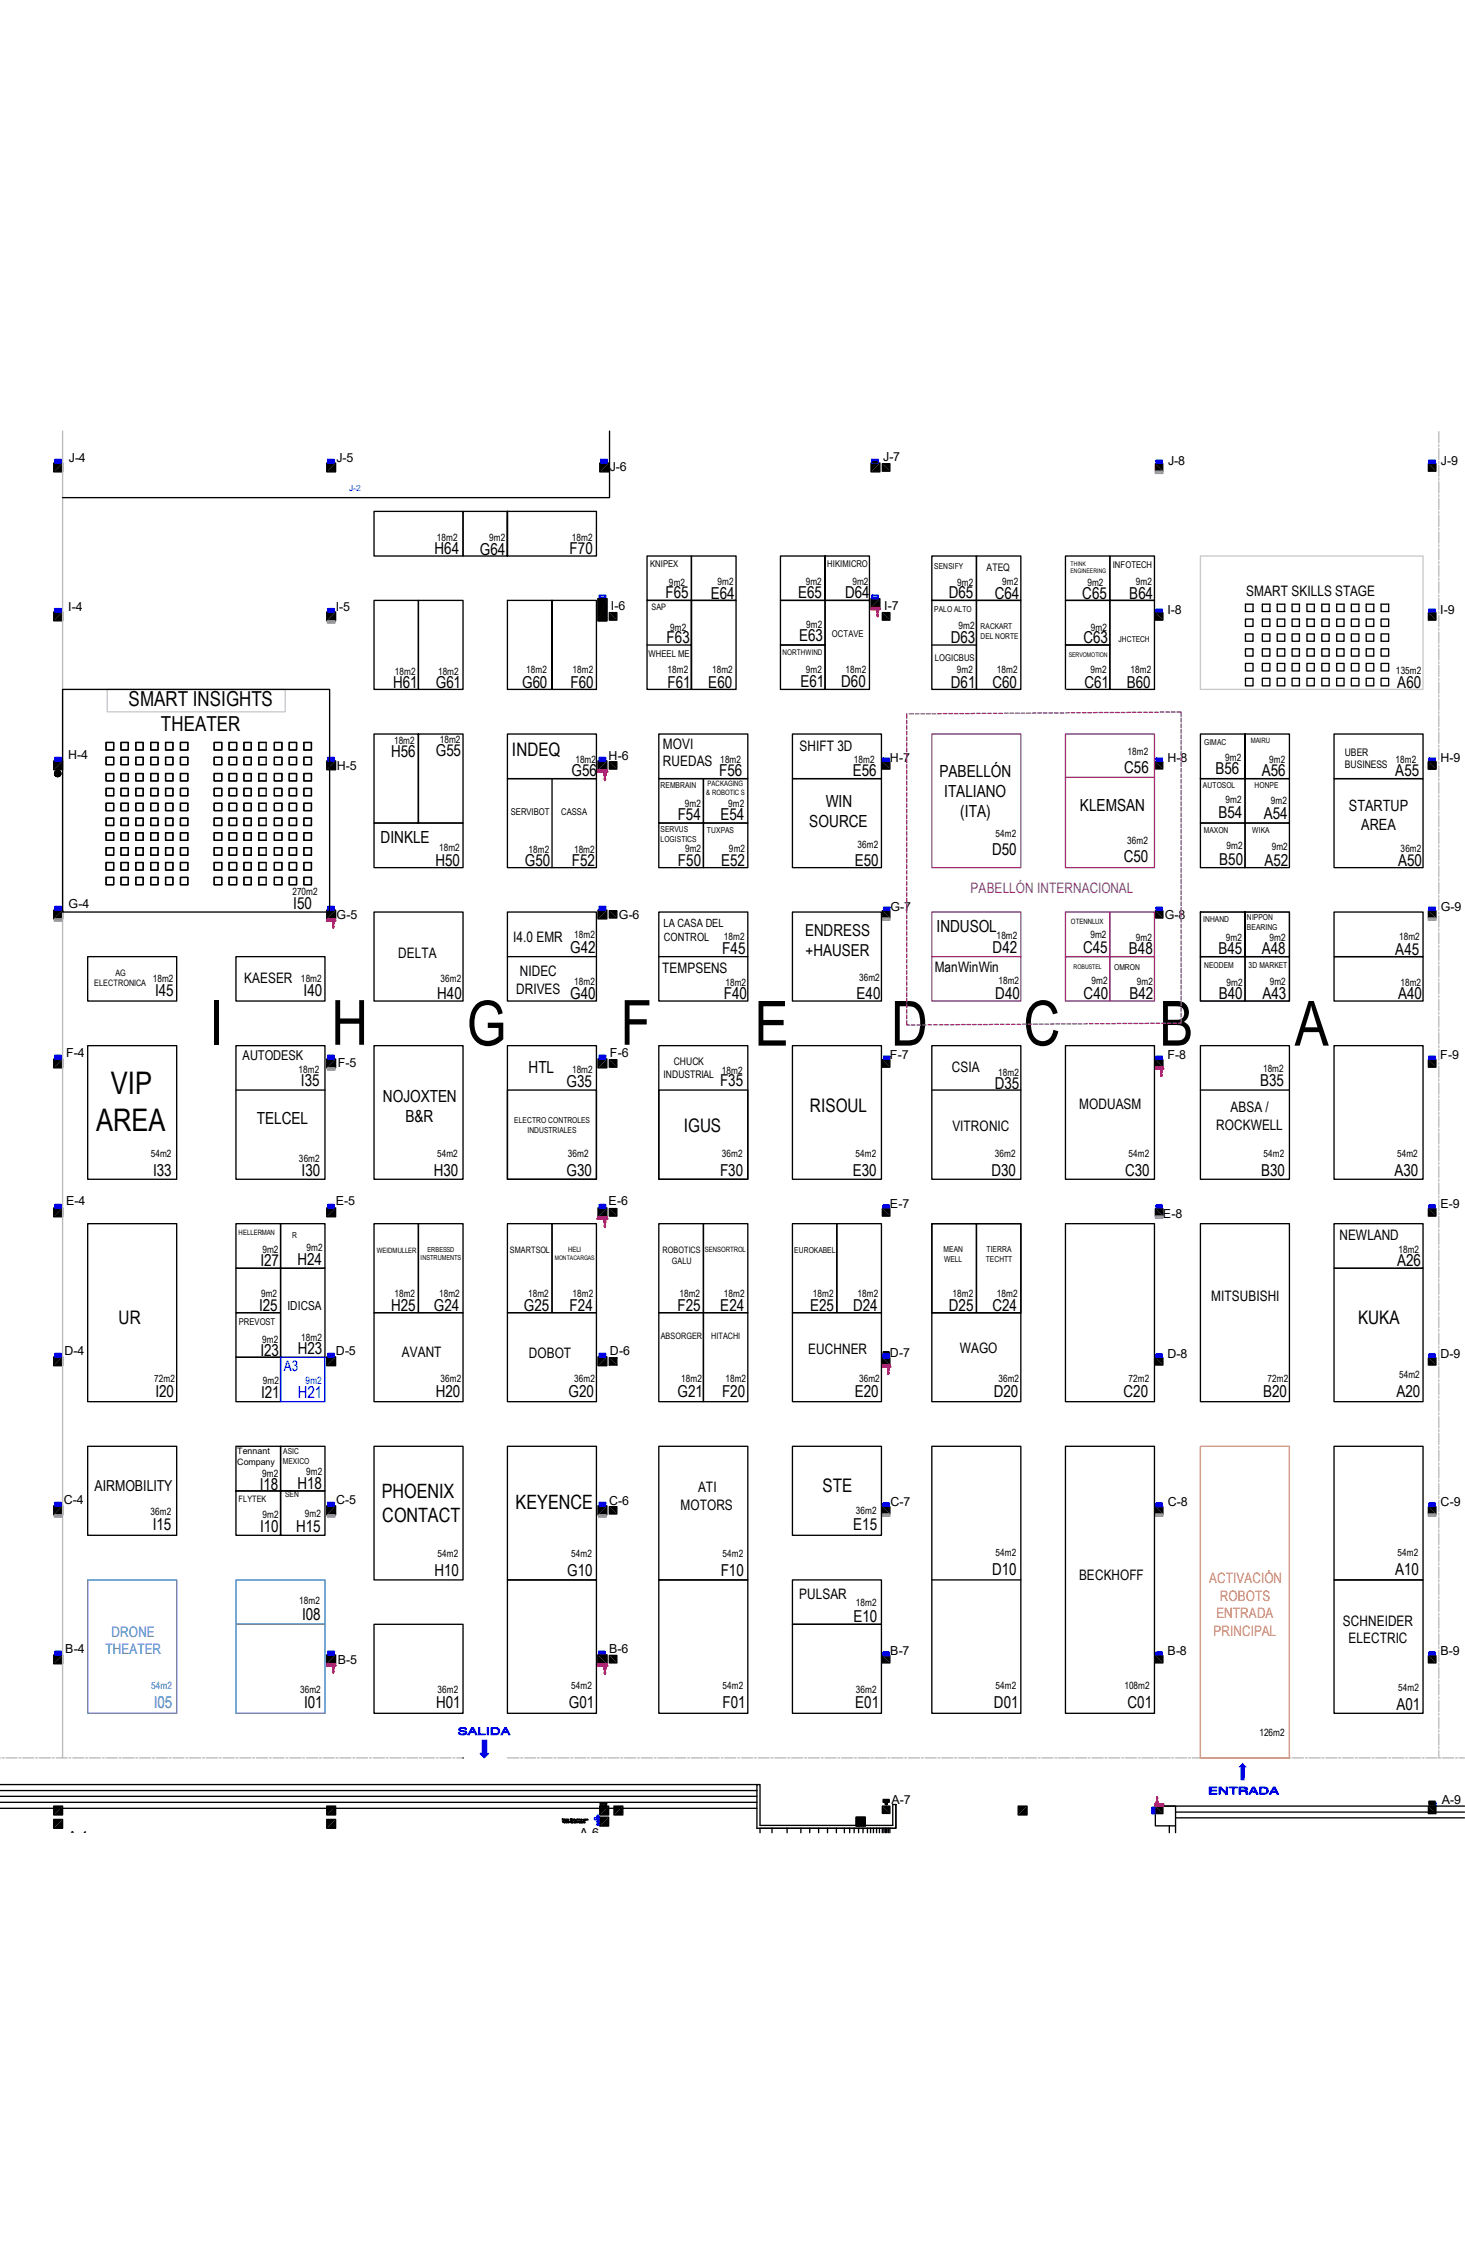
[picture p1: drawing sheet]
<svg xmlns="http://www.w3.org/2000/svg" width="279mm" height="432mm" viewBox="0 0 279 432" stroke-linecap="round" stroke-linejoin="round" font-family="sans-serif">
<defs><g id="words">
<g font-size="11.9">
<text x="39.9" y="199.3">I</text>
<text x="63.2" y="199.3">H</text>
<text x="89" y="199.4">G</text>
<text x="118.3" y="199.3">F</text>
<text x="143.9" y="199.4">E</text>
<text x="169.9" y="199.4">D</text>
<text x="195.2" y="199.4">C</text>
<text x="221.1" y="199.4">B</text>
<text x="246.9" y="199.4">A</text>
</g>
<g font-size="5.9">
<text x="21.1" y="208.6">VIP</text>
<text x="18.3" y="215.6">AREA</text>
</g>
<g font-size="3.9">
<text x="24.5" y="134.7">SMART INSIGHTS</text>
<text x="30.7" y="139.5">THEATER</text>
</g>
<g font-size="3.8">
<text x="72.8" y="285.7">PHOENIX</text>
<text x="98.3" y="287.8">KEYENCE</text>
<text x="72.9" y="290.2">CONTACT</text>
</g>
<g font-size="3.6">
<text x="97.6" y="144.1">INDEQ</text>
<text x="130.4" y="215.9">IGUS</text>
<text x="154.5" y="212.1">RISOUL</text>
<text x="22.6" y="252.4">UR</text>
<text x="259" y="252.6">KUKA</text>
<text x="156.8" y="284.6">STE</text>
</g>
<g font-size="3.2">
<text x="179.2" y="148.3">PABELLÓN</text>
<text x="157.5" y="153.9">WIN</text>
<text x="180" y="152.1">ITALIANO</text>
<text x="183.1" y="155.9">(ITA)</text>
<text x="206" y="154.7">KLEMSAN</text>
<text x="72.6" y="160.8">DINKLE</text>
<text x="154.3" y="157.7">SOURCE</text>
<text x="178.6" y="177.7">INDUSOL</text>
<text x="100.8" y="204.6">HTL</text>
<text x="49" y="214.4">TELCEL</text>
<text x="73" y="210.2">NOJOXTEN</text>
<text x="77.3" y="214">B&amp;R</text>
</g>
<g font-size="3.1">
<text x="82.9" y="105.7">H64</text>
<text x="91.5" y="105.8">G64</text>
<text x="108.6" y="105.7">F70</text>
<text x="126.9" y="114.1">F65</text>
<text x="135.6" y="114.2">E64</text>
<text x="152.2" y="114">E65</text>
<text x="161.2" y="114.1">D64</text>
<text x="180.9" y="114.1">D65</text>
<text x="189.7" y="114.2">C64</text>
<text x="206.4" y="114.2">C65</text>
<text x="215.3" y="114.2">B64</text>
<text x="127.1" y="122.6">F63</text>
<text x="152.4" y="122.3">E63</text>
<text x="181.3" y="122.6">D63</text>
<text x="206.6" y="122.6">C63</text>
<text x="75" y="131.1">H61</text>
<text x="83.1" y="131.2">G61</text>
<text x="99.6" y="131.2">G60</text>
<text x="108.8" y="131.1">F60</text>
<text x="127.3" y="131.1">F61</text>
<text x="135.1" y="131.1">E60</text>
<text x="152.7" y="131.1">E61</text>
<text x="160.4" y="131.1">D60</text>
<text x="181.4" y="131.1">D61</text>
<text x="189.3" y="131.2">C60</text>
<text x="206.8" y="131.2">C61</text>
<text x="214.9" y="131.1">B60</text>
<text x="266.5" y="131.3">A60</text>
<text x="74.6" y="144.4">H56</text>
<text x="83.1" y="144.1">G55</text>
<text x="109" y="148">G56</text>
<text x="137.2" y="147.9">F56</text>
<text x="162.6" y="147.9">E56</text>
<text x="214.4" y="147.4">C56</text>
<text x="231.8" y="147.7">B56</text>
<text x="240.7" y="147.9">A56</text>
<text x="266.1" y="147.9">A55</text>
<text x="232.4" y="156">B54</text>
<text x="129.2" y="156.4">F54</text>
<text x="137.4" y="156.4">E54</text>
<text x="241" y="156.2">A54</text>
<text x="83.1" y="165.1">H50</text>
<text x="100.1" y="165.1">G50</text>
<text x="109.1" y="165.2">F52</text>
<text x="129.3" y="165.1">F50</text>
<text x="137.5" y="165.1">E52</text>
<text x="163" y="165.1">E50</text>
<text x="189.2" y="163">D50</text>
<text x="214.3" y="164.4">C50</text>
<text x="232.5" y="164.9">B50</text>
<text x="241.2" y="165.1">A52</text>
<text x="266.7" y="165.1">A50</text>
<text x="55.9" y="173.4">I50</text>
<text x="153.5" y="178.5">ENDRESS</text>
<text x="108.8" y="181.7">G42</text>
<text x="137.8" y="181.9">F45</text>
<text x="153.6" y="182.2">+HAUSER</text>
<text x="189.3" y="181.7">D42</text>
<text x="206.6" y="181.7">C45</text>
<text x="215.3" y="182">B48</text>
<text x="232.4" y="182">B45</text>
<text x="240.7" y="182">A48</text>
<text x="266.1" y="182.1">A45</text>
<text x="29.6" y="190">I45</text>
<text x="57.9" y="190">I40</text>
<text x="83.4" y="190.6">H40</text>
<text x="108.8" y="190.6">G40</text>
<text x="138" y="190.6">F40</text>
<text x="163.4" y="190.5">E40</text>
<text x="189.8" y="190.6">D40</text>
<text x="206.7" y="190.5">C40</text>
<text x="215.4" y="190.5">B42</text>
<text x="232.5" y="190.6">B40</text>
<text x="240.8" y="190.5">A43</text>
<text x="266.7" y="190.6">A40</text>
<text x="57.4" y="207.1">I35</text>
<text x="108" y="207.3">G35</text>
<text x="137.3" y="207.2">F35</text>
<text x="189.7" y="207.6">D35</text>
<text x="240.3" y="207.1">B35</text>
<text x="29.2" y="224.2">I33</text>
<text x="57.5" y="224.2">I30</text>
<text x="82.7" y="224.2">H30</text>
<text x="108" y="224.2">G30</text>
<text x="137.3" y="224.2">F30</text>
<text x="162.6" y="224.2">E30</text>
<text x="189.1" y="224.3">D30</text>
<text x="214.6" y="224.2">C30</text>
<text x="240.5" y="224.2">B30</text>
<text x="265.9" y="224.2">A30</text>
<text x="49.7" y="241.5">I27</text>
<text x="56.7" y="241.3">H24</text>
<text x="266.4" y="241.5">A26</text>
<text x="49.4" y="250">I25</text>
<text x="74.6" y="250">H25</text>
<text x="82.8" y="250.1">G24</text>
<text x="99.9" y="250.1">G25</text>
<text x="108.6" y="250">F24</text>
<text x="129.2" y="250">F25</text>
<text x="137.4" y="250">E24</text>
<text x="154.5" y="250">E25</text>
<text x="162.7" y="250">D24</text>
<text x="181" y="250">D25</text>
<text x="189.3" y="250.1">C24</text>
<text x="49.7" y="258.6">I23</text>
<text x="56.8" y="258.2">H23</text>
<text x="29.6" y="266.4">I20</text>
<text x="49.8" y="266.6">I21</text>
<text x="83.1" y="266.4">H20</text>
<text x="108.4" y="266.4">G20</text>
<text x="129.2" y="266.4">G21</text>
<text x="137.7" y="266.4">F20</text>
<text x="163" y="266.4">E20</text>
<text x="189.5" y="266.4">D20</text>
<text x="214.3" y="266.4">C20</text>
<text x="240.9" y="266.4">B20</text>
<text x="266.3" y="266.4">A20</text>
<text x="49.5" y="284.1">I18</text>
<text x="56.7" y="284.1">H18</text>
<text x="29.1" y="291.7">I15</text>
<text x="49.6" y="292.3">I10</text>
<text x="56.5" y="292.1">H15</text>
<text x="162.7" y="291.8">E15</text>
<text x="82.8" y="300.6">H10</text>
<text x="108.2" y="300.7">G10</text>
<text x="137.5" y="300.5">F10</text>
<text x="189.2" y="300.3">D10</text>
<text x="266.1" y="300.3">A10</text>
<text x="57.6" y="308.9">I08</text>
<text x="162.8" y="309.4">E10</text>
<text x="58" y="325.8">I01</text>
<text x="83.2" y="325.8">H01</text>
<text x="108.5" y="325.8">G01</text>
<text x="137.8" y="325.8">F01</text>
<text x="163.1" y="325.8">E01</text>
<text x="189.6" y="325.8">D01</text>
<text x="215.1" y="325.8">C01</text>
<text x="266.3" y="326.1">A01</text>
</g>
<text font-size="3.1" fill="#00f" x="56.8" y="266.7">H21</text>
<text font-size="3.1" fill="#2776bb" x="29.3" y="325.8">I05</text>
<g font-size="3">
<text x="257.2" y="154.7">STARTUP</text>
<text x="259.6" y="158.3">AREA</text>
</g>
<text font-size="2.9" x="18" y="284.4">AIRMOBILITY</text>
<g font-size="2.8">
<text x="237.7" y="113.7">SMART SKILLS STAGE</text>
<text x="126.4" y="142.8">MOVI</text>
<text x="152.5" y="143.3">SHIFT 3D</text>
<text x="126.4" y="146.1">RUEDAS</text>
<text x="97.9" y="179.6">I4.0 EMR</text>
<text x="76" y="182.6">DELTA</text>
<text x="126.3" y="185.6">TEMPSENS</text>
<text x="178.3" y="185.5">ManWinWin</text>
<text x="46.6" y="187.5">KAESER</text>
<text x="98.4" y="189.5">DRIVES</text>
<text x="99.1" y="186.2">NIDEC</text>
<text x="181.5" y="204.5">CSIA</text>
<text x="181.6" y="215.8">VITRONIC</text>
<text x="205.8" y="211.5">MODUASM</text>
<text x="231.9" y="215.5">ROCKWELL</text>
<text x="234.7" y="212.1">ABSA /</text>
<text x="255.4" y="236.5">NEWLAND</text>
<text x="231" y="248.1">MITSUBISHI</text>
<text x="76.6" y="258.9">AVANT</text>
<text x="100.8" y="258.9">DOBOT</text>
<text x="154.1" y="258.2">EUCHNER</text>
<text x="183.1" y="258.1">WAGO</text>
<text x="129.8" y="287.9">MOTORS</text>
<text x="133.1" y="284.6">ATI</text>
<text x="152.4" y="305.1">PULSAR</text>
<text x="205.8" y="301.3">BECKHOFF</text>
<text x="256.1" y="310">SCHNEIDER</text>
<text x="257.2" y="313.4">ELECTRIC</text>
</g>
<text font-size="2.8" fill="#93278f" x="185.1" y="170.3">PABELLÓN INTERNACIONAL</text>
<text font-size="2.8" fill="#00f" x="54.1" y="261.6">A3</text>
<g font-size="2.8" fill="#f8991e">
<text x="230.6" y="302">ACTIVACIÓN</text>
<text x="232.7" y="305.3">ROBOTS</text>
<text x="231.4" y="312">PRINCIPAL</text>
<text x="232" y="308.6">ENTRADA</text>
</g>
<g font-size="2.8" fill="#2776bb">
<text x="20.1" y="315.5">THEATER</text>
<text x="21.3" y="312.2">DRONE</text>
</g>
<text font-size="2.6" x="46.3" y="202.2">AUTODESK</text>
<g font-size="2.4">
<text x="13.1" y="88.2">J-4</text>
<text x="64.2" y="88.2">J-5</text>
<text x="116.3" y="89.8">J-6</text>
<text x="168.4" y="88">J-7</text>
<text x="222.8" y="88.7">J-8</text>
<text x="274.8" y="88.7">J-9</text>
<text x="13" y="116.6">I-4</text>
<text x="64" y="116.6">I-5</text>
<text x="116.5" y="116.4">I-6</text>
<text x="168.6" y="116.4">I-7</text>
<text x="222.6" y="117.1">I-8</text>
<text x="274.7" y="117.1">I-9</text>
<text x="13" y="144.7">H-4</text>
<text x="64.2" y="146.8">H-5</text>
<text x="116.1" y="144.9">H-6</text>
<text x="169.7" y="145.2">H-7</text>
<text x="222.7" y="145.3">H-8</text>
<text x="274.7" y="145.3">H-9</text>
<text x="13.1" y="173.2">G-4</text>
<text x="169.8" y="173.7">G-7</text>
<text x="274.8" y="173.7">G-9</text>
<text x="64.2" y="175.2">G-5</text>
<text x="118" y="175.3">G-6</text>
<text x="222.1" y="175.3">G-8</text>
<text x="12.6" y="201.5">F-4</text>
<text x="64.4" y="203.6">F-5</text>
<text x="116.3" y="201.7">F-6</text>
<text x="169.7" y="202.1">F-7</text>
<text x="222.6" y="202.1">F-8</text>
<text x="274.7" y="202.1">F-9</text>
<text x="12.6" y="229.9">E-4</text>
<text x="64" y="229.9">E-5</text>
<text x="116.1" y="229.9">E-6</text>
<text x="169.7" y="230.5">E-7</text>
<text x="221.8" y="232.3">E-8</text>
<text x="274.7" y="230.5">E-9</text>
<text x="54.8" y="249.9">IDICSA</text>
<text x="12.3" y="258.4">D-4</text>
<text x="64.1" y="258.4">D-5</text>
<text x="116.3" y="258.4">D-6</text>
<text x="169.7" y="258.9">D-7</text>
<text x="222.7" y="258.9">D-8</text>
<text x="274.7" y="258.9">D-9</text>
<text x="12.2" y="286.8">C-4</text>
<text x="64.1" y="286.8">C-5</text>
<text x="116.2" y="287">C-6</text>
<text x="169.8" y="287.3">C-7</text>
<text x="222.7" y="287.3">C-8</text>
<text x="274.8" y="287.3">C-9</text>
<text x="12.4" y="315.2">B-4</text>
<text x="64.4" y="317.4">B-5</text>
<text x="116.2" y="315.3">B-6</text>
<text x="169.8" y="315.7">B-7</text>
<text x="222.7" y="315.7">B-8</text>
<text x="274.7" y="315.7">B-9</text>
<text x="170" y="344.1">A-7</text>
<text x="275" y="344.1">A-9</text>
<text x="13" y="350.9">A-4</text>
<text x="110.6" y="350.3">A-6</text>
</g>
<g font-size="2.2">
<text x="126.5" y="176.8">LA CASA DEL</text>
<text x="126.6" y="179.4">CONTROL</text>
</g>
<g font-size="2">
<text x="188.2" y="108.9">ATEQ</text>
<text x="256.5" y="144.1">UBER</text>
<text x="256.5" y="146.6">BUSINESS</text>
<text x="128.5" y="203.2">CHUCK</text>
<text x="126.5" y="205.5">INDUSTRIAL</text>
</g>
<g font-size="1.9">
<text x="83.3" y="103.3">18m2</text>
<text x="93.3" y="103.2">9m2</text>
<text x="109.1" y="103.3">18m2</text>
<text x="127.6" y="111.8">9m2</text>
<text x="136.8" y="111.6">9m2</text>
<text x="153.7" y="111.6">9m2</text>
<text x="162.6" y="111.6">9m2</text>
<text x="182.5" y="111.8">9m2</text>
<text x="191.1" y="111.6">9m2</text>
<text x="207.4" y="111.8">9m2</text>
<text x="216.6" y="111.6">9m2</text>
<text x="153.8" y="119.8">9m2</text>
<text x="182.8" y="119.9">9m2</text>
<text x="127.8" y="120.3">9m2</text>
<text x="208" y="120.3">9m2</text>
<text x="75.3" y="128.7">18m2</text>
<text x="83.5" y="128.7">18m2</text>
<text x="100.4" y="128.4">18m2</text>
<text x="109.2" y="128.4">18m2</text>
<text x="127.3" y="128.4">18m2</text>
<text x="135.8" y="128.4">18m2</text>
<text x="153.7" y="128.4">9m2</text>
<text x="161.3" y="128.4">18m2</text>
<text x="182.5" y="128.4">9m2</text>
<text x="190.1" y="128.4">18m2</text>
<text x="208" y="128.4">9m2</text>
<text x="215.6" y="128.4">18m2</text>
<text x="266.2" y="128.6">135m2</text>
<text x="75.1" y="141.9">18m2</text>
<text x="83.9" y="141.8">18m2</text>
<text x="215.1" y="144">18m2</text>
<text x="109.7" y="145.5">18m2</text>
<text x="137.4" y="145.5">18m2</text>
<text x="162.9" y="145.5">18m2</text>
<text x="233.6" y="145.1">9m2</text>
<text x="242.1" y="145.5">9m2</text>
<text x="266.2" y="145.5">18m2</text>
<text x="130.6" y="153.8">9m2</text>
<text x="138.9" y="153.9">9m2</text>
<text x="233.7" y="153.1">9m2</text>
<text x="242.4" y="153.3">9m2</text>
<text x="163.5" y="161.8">36m2</text>
<text x="189.9" y="159.6">54m2</text>
<text x="215" y="161">36m2</text>
<text x="233.9" y="162">9m2</text>
<text x="83.7" y="162.4">18m2</text>
<text x="100.8" y="162.6">18m2</text>
<text x="109.5" y="162.7">18m2</text>
<text x="130.6" y="162.6">9m2</text>
<text x="139" y="162.6">9m2</text>
<text x="242.5" y="162.2">9m2</text>
<text x="267.1" y="162.4">36m2</text>
<text x="55.8" y="170.6">270m2</text>
<text x="109.5" y="178.9">18m2</text>
<text x="138.1" y="179.4">18m2</text>
<text x="190.1" y="179.1">18m2</text>
<text x="207.9" y="178.8">9m2</text>
<text x="216.6" y="179.4">9m2</text>
<text x="233.8" y="179.5">9m2</text>
<text x="242.1" y="179.5">9m2</text>
<text x="266.8" y="179.2">18m2</text>
<text x="29.1" y="187.4">18m2</text>
<text x="57.4" y="187.4">18m2</text>
<text x="84" y="187.2">36m2</text>
<text x="109.5" y="187.8">18m2</text>
<text x="138.3" y="188">18m2</text>
<text x="163.8" y="187.2">36m2</text>
<text x="190.4" y="187.7">18m2</text>
<text x="208.2" y="187.7">9m2</text>
<text x="216.8" y="187.9">9m2</text>
<text x="233.9" y="188">9m2</text>
<text x="242.2" y="187.9">9m2</text>
<text x="267.1" y="188">18m2</text>
<text x="56.9" y="204.6">18m2</text>
<text x="109.1" y="204.7">18m2</text>
<text x="137.7" y="204.8">18m2</text>
<text x="190.4" y="205.3">18m2</text>
<text x="240.9" y="204.5">18m2</text>
<text x="28.7" y="220.6">54m2</text>
<text x="57" y="221.7">36m2</text>
<text x="83.4" y="220.6">54m2</text>
<text x="108.3" y="220.6">36m2</text>
<text x="137.7" y="220.6">36m2</text>
<text x="163.2" y="220.6">54m2</text>
<text x="189.7" y="220.7">36m2</text>
<text x="215.2" y="220.6">54m2</text>
<text x="241" y="220.6">54m2</text>
<text x="266.5" y="220.6">54m2</text>
<text x="50" y="239.1">9m2</text>
<text x="58.5" y="238.6">9m2</text>
<text x="266.7" y="239">18m2</text>
<text x="49.8" y="247.3">9m2</text>
<text x="75.2" y="247.3">18m2</text>
<text x="83.7" y="247.3">18m2</text>
<text x="100.7" y="247.3">18m2</text>
<text x="109.2" y="247.3">18m2</text>
<text x="129.6" y="247.3">18m2</text>
<text x="138.1" y="247.3">18m2</text>
<text x="155" y="247.3">18m2</text>
<text x="163.5" y="247.3">18m2</text>
<text x="181.7" y="247.3">18m2</text>
<text x="190.1" y="247.3">18m2</text>
<text x="50" y="256.2">9m2</text>
<text x="57.4" y="255.8">18m2</text>
<text x="29.4" y="263.7">72m2</text>
<text x="50.1" y="263.9">9m2</text>
<text x="84" y="263.7">36m2</text>
<text x="109.5" y="263.7">36m2</text>
<text x="129.9" y="263.7">18m2</text>
<text x="138.3" y="263.7">18m2</text>
<text x="163.8" y="263.7">36m2</text>
<text x="190.4" y="263.7">36m2</text>
<text x="215.2" y="263.7">72m2</text>
<text x="241.7" y="263.6">72m2</text>
<text x="266.8" y="262.8">54m2</text>
<text x="50" y="281.6">9m2</text>
<text x="58.4" y="281.3">9m2</text>
<text x="28.7" y="288.9">36m2</text>
<text x="50.1" y="289.5">9m2</text>
<text x="58.1" y="289.4">9m2</text>
<text x="163.2" y="288.8">36m2</text>
<text x="83.4" y="297">54m2</text>
<text x="108.9" y="297">54m2</text>
<text x="137.8" y="296.9">54m2</text>
<text x="189.9" y="296.7">54m2</text>
<text x="266.5" y="296.7">54m2</text>
<text x="57.1" y="305.9">18m2</text>
<text x="163.2" y="306.3">18m2</text>
<text x="57.2" y="323">36m2</text>
<text x="83.4" y="322.9">36m2</text>
<text x="108.9" y="322.2">54m2</text>
<text x="137.8" y="322.1">54m2</text>
<text x="163.2" y="323">36m2</text>
<text x="189.9" y="322.2">54m2</text>
<text x="214.5" y="322.1">108m2</text>
<text x="266.7" y="322.4">54m2</text>
<text x="240.2" y="331.1">126m2</text>
</g>
<text font-size="1.9" fill="#00f" x="58.3" y="264">9m2</text>
<text font-size="1.9" fill="#2776bb" x="28.8" y="322.2">54m2</text>
<g font-size="1.8">
<text x="124" y="108.1">KNIPEX</text>
<text x="157.8" y="108.2">HIKIMICRO</text>
<text x="212.2" y="108.3">INFOTECH</text>
<text x="123.7" y="125.3">WHEEL ME</text>
<text x="158.7" y="121.4">OCTAVE</text>
<text x="178.3" y="126.2">LOGICBUS</text>
<text x="97.4" y="155.4">SERVIBOT</text>
<text x="107" y="155.4">CASSA</text>
<text x="45.5" y="252.7">PREVOST</text>
</g>
<g font-size="1.7">
<text x="124.2" y="116.4">SAP</text>
<text x="18" y="188.1">ELECTRONICA</text>
<text x="22" y="186.1">AG</text>
<text x="97.2" y="239">SMARTSOL</text>
<text x="126.4" y="239">ROBOTICS</text>
<text x="128.1" y="241">GALU</text>
<text x="126" y="255.4">ABSORGER</text>
<text x="135.6" y="255.4">HITACHI</text>
<text x="45.2" y="279.4">Company</text>
<text x="45.3" y="277.3">Tennant</text>
<text x="45.5" y="286.6">FLYTEK</text>
</g>
<text font-size="1.6" fill="#00f" x="66.6" y="93.6">J-2</text>
<g font-size="1.6">
<text x="178.2" y="108.5">SENSIFY</text>
<text x="178.1" y="116.7">PALO ALTO</text>
<text x="213.3" y="122.4">JHCTECH</text>
<text x="229.7" y="142">GIMAC</text>
<text x="126" y="150.4">REMBRAIN</text>
<text x="229.4" y="150.3">AUTOSOL</text>
<text x="239.3" y="150.4">HONPE</text>
<text x="126" y="158.6">SERVUS</text>
<text x="126" y="160.5">LOGISTICS</text>
<text x="134.8" y="158.9">TUXPAS</text>
<text x="229.6" y="158.8">MAXON</text>
<text x="238.8" y="158.9">WIKA</text>
<text x="229.5" y="175.8">INHAND</text>
<text x="237.8" y="175.6">NIPPON</text>
<text x="237.8" y="177.5">BEARING</text>
<text x="212.5" y="185">OMRON</text>
<text x="229.7" y="184.6">NEODEM</text>
<text x="238.1" y="184.7">3D MARKET</text>
<text x="98" y="214.2">ELECTRO CONTROLES</text>
<text x="100.6" y="216.1">INDUSTRIALES</text>
<text x="55.8" y="236.1">R</text>
<text x="151.5" y="238.9">EUROKABEL</text>
<text x="180" y="238.8">MEAN</text>
<text x="188.2" y="238.8">TIERRA</text>
<text x="180" y="240.7">WELL</text>
<text x="188" y="240.7">TECHTT</text>
<text x="53.9" y="279.3">MEXICO</text>
<text x="54" y="277.4">ASIC</text>
<text x="54.4" y="285.4">SEN</text>
</g>
<g font-size="1.5">
<text x="149.2" y="124.9">NORTHWIND</text>
<text x="187" y="120">RACKART</text>
<text x="187" y="121.9">DEL NORTE</text>
</g>
<g font-size="1.4">
<text x="238.5" y="141.7">MAIRU</text>
<text x="135" y="149.9">PACKAGING</text>
<text x="134.7" y="151.6">&amp; ROBOTIC S</text>
<text x="204.3" y="176.2">OTENNLUX</text>
<text x="45.5" y="235.5">HELLERMAN</text>
<text x="71.8" y="239">WEIDMULLER</text>
<text x="108.3" y="238.8">HELI</text>
<text x="134.4" y="238.8">SENSORTROL</text>
</g>
<g font-size="1.3">
<text x="81.5" y="238.7">ERBESSD</text>
<text x="80.2" y="240.3">INSTRUMENTS</text>
</g>
<g font-size="1.2">
<text x="204.2" y="107.9">THINK</text>
<text x="204.1" y="109.3">ENGINEERING</text>
<text x="203.8" y="125.3">SERVOMOTION</text>
<text x="204.8" y="184.7">ROBUSTEL</text>
<text x="105.8" y="240.3">MONTACARGAS</text>
</g>
</g></defs>
<g fill="none" stroke="#000" stroke-width=".25">
<path d="M10.2 88.3h1.7v1.7h-1.7zM62.3 88.3h1.7v1.7h-1.7zM114.4 88.3h1.7v1.7h-1.7zM166.1 88.3h1.7v1.7h-1.7zM166.5 88.1h.8v.2h-.8zM168.3 88.4h1.4v1.5h-1.4zM272.4 88.4h1.5v1.5h-1.5zM10.2 116.7h1.7v1.7h-1.7zM62.3 116.7h1.7v1.7h-1.7zM114 114.2h1.7v4.2h-1.7zM116.2 116.8h1.4v1.5h-1.4zM166.1 114.2h1.7v1.7h-1.7z"/>
<path d="M168.3 116.8h1.4v1.5h-1.4zM220.3 116.8h1.5v1.5h-1.5zM272.4 116.8h1.5v1.5h-1.5zM10.2 145.1h1.7v1.7h-1.7zM10.5 147.8l.8-.7-.8 .7M11 147l-.5 .6M11.1 147l-.6 .6M11.5 147.2l-.8 .8M11.6 147.4l-.7 .7M11.6 147.7l-.4 .4M62.3 145.1h1.7v1.7h-1.7zM114 145.1h1.7v1.7h-1.7z"/>
<path d="M116.2 145.3h1.4v1.4h-1.4zM168.3 145.3h1.4v1.4h-1.4zM272.4 145.3h1.5v1.4h-1.5zM10.2 173.6h1.7v1.7h-1.7zM62.3 173.6h1.7v1.7h-1.7zM114 173.6h1.7v1.7h-1.7zM116.2 173.7h1.4v1.4h-1.4zM168.3 173.7h1.4v1.4h-1.4zM220.3 173.7h1.5v1.4h-1.5zM272.4 173.7h1.5v1.4h-1.5zM10.2 202h1.7v1.7h-1.7zM62.3 202h1.7v1.7h-1.7z"/>
<path d="M114 202h1.7v1.7h-1.7zM116.2 202.1h1.4v1.4h-1.4zM168.3 202.1h1.4v1.4h-1.4zM220.3 202.1h1.5v1.4h-1.5zM272.4 202.1h1.5v1.4h-1.5zM10.2 230.4h1.7v1.7h-1.7zM62.3 230.4h1.7v1.7h-1.7zM114 230.4h1.7v1.7h-1.7zM116.2 230.5h1.4v1.4h-1.4zM168.3 230.5h1.4v1.4h-1.4zM220.3 230.5h1.5v1.4h-1.5zM272.4 230.5h1.5v1.4h-1.5z"/>
<path d="M10.2 258.8h1.7v1.7h-1.7zM45 250.4h8.5v8.5h-8.5zM62.3 258.8h1.7v1.7h-1.7zM114 258.8h1.7v1.7h-1.7zM116.2 259h1.4v1.3h-1.4zM117.6 259h.1M168.3 259h1.4v1.3h-1.4zM168.4 257.9h1.1v.5h-1.1zM168.5 257.9h1v.5h-1zM168.5 257.9v.5M168.7 257.9v.5M168.8 257.9v.5"/>
<path d="M168.9 257.9v.5M169 257.9v.5M169 258.8h.1M169.1 257.9v.5M169.2 257.9v.5M169.2 257.9h-.6v.5M169.3 257.9h.2v.5M169.3 257.9v.5M169.4 257.9v.5M169.5 257.9v.5M220.3 259h1.5v1.3h-1.5zM272.4 259h1.5v1.3h-1.5z"/>
<path d="M116.2 260.3h.1M117.6 260.3h.1M10.2 287.2h1.7v1.7h-1.7zM62.3 287.2h1.7v1.7h-1.7zM114 287.2h1.7v1.7h-1.7zM116.2 287.4h1.4v1.4h-1.4zM168.3 287.4h1.4v1.4h-1.4zM169 289h.1M220.3 287.4h1.5v1.4h-1.5zM272.4 287.4h1.5v1.4h-1.5zM10.2 315.6h1.7v1.7h-1.7zM62.3 315.6h1.7v1.7h-1.7z"/>
<path d="M114 315.6h1.7v1.7h-1.7zM116.2 315.7h1.4v1.5h-1.4zM168.3 315.8h1.4v1.4h-1.4zM220.3 315.8h1.5v1.4h-1.5zM220.5 315.2h1.2M272.4 315.8h1.5v1.4h-1.5zM0 340.4h144.4M0 341.5h144.4M0 342.6h144.4M0 343.7h144.4M0 344.9h144.4M10.2 344.5h1.7v1.7h-1.7z"/>
<path d="M10.2 347h1.7v1.7h-1.7zM62.3 344.5h1.7v1.7h-1.7zM62.3 347h1.7v1.7h-1.7zM114.4 344.5h1.7v1.7h-1.7zM114.4 346.6h1.7v1.7h-1.7zM114.5 343.9h1.2v.6h-1.2zM114.5 343.8l1.2 .1zM114.5 343.9v.6h1.2v-.6M114.7 344.2h.8v.2h-.8zM115.7 343.9l-1.2-.1v.2M115.7 343.9h.1M117.1 344.5h1.7v1.7h-1.7z"/>
<path d="M144.4 340.4h.5v7.7h25.4v-3.9h.6M144.4 340.4v8.3h18.5v.8M147.2 348.7v.8M150.1 348.7v.8M152.7 348.7v.8M154.4 348.7v.8M156.1 348.7v.8M157.8 348.7v.8M159.5 348.7v.8M161 348.7v.8M162.1 348.7v.8M163.3 346.6h1.7v1.7h-1.7z"/>
<path d="M163.7 348.7v.8M164.6 348.7v.8M165.4 348.7v.8M166 348.7v.8M166.6 348.7v.8M167.2 348.7v.8M167.7 348.7v.8M168.3 348.7v.8M168.3 344.5h1.4v1.4h-1.4zM168.4 343.2h1.1v.5h-1.1zM168.5 343.2h1v.5h-1zM168.5 343.2v.5"/>
<path d="M168.6 348.7v.8M168.6 343.2v.5M168.7 343.2v.5M168.8 343.2v.5M168.9 348.7v.8M168.9 343.2v.5M169 344.1h.1M169 343.2v.5M169.1 348.7v.8M169.1 343.2v.5M169.2 343.2v.5M169.3 343.2v.5"/>
<path d="M169.4 343.2l-.1 .5M169.4 348.7v.8M169.4 343.2v.5M169.5 343.2v.5M169.7 348.7v.8M170.9 344.2v4.5h-7.9M170.9 344.2v4.5h-26v.8M194.2 344.5h1.7v1.7h-1.7zM220.3 344.5h1.5v1.4h-1.5zM220.3 344.5h59M220.3 344.5h3.9v3.7h-3.9zM223 348.2v1.3"/>
<path d="M224.2 346.7h55.1M224.2 345.6h55.1M224.2 348.2v1.3M272.4 344.5h1.5v1.4h-1.5zM272.5 343.5h1.2v.6h-1.2zM272.6 343.6h1v.4h-1zM272.6 343.6v.4M272.6 343.6v.1M272.7 343.6h.3v.4M272.7 343.7v.3M272.7 343.6v.4M272.8 343.6v.4"/>
<path d="M272.8 343.7v.3M272.9 343.6v.4M272.9 343.7v.3M273 343.6v.4M273 343.7v.3M273.2 344v-.4h.4v.4M273.2 343.7v.3M273.3 343.6v.4M273.3 343.7v.3M273.4 343.7v.3M273.4 343.6v.4M273.5 343.7v.3"/>
<path d="M273.5 343.6v.4"/>
<circle cx="11" cy="147.5" r=".59"/>
<circle cx="11" cy="147.5" r=".55"/>
<circle cx="169" cy="258.6" r=".22"/>
<circle cx="169" cy="344" r=".22"/>
</g>
<g fill="#000">
<path d="M10.2 88.3h1.7l-1.7 1.7zM10.2 90l1.7-1.7v1.7zM62.3 88.3h1.7l-1.7 1.7zM62.3 90l1.7-1.7v1.7zM114.4 88.3h1.7l-1.7 1.7zM114.4 90l1.7-1.7v1.7zM166.1 88.3h1.7l-1.7 1.7zM166.1 90l1.7-1.7v1.7zM168.3 88.4l1.4 1.5h-1.4zM168.3 88.4h1.4v1.5zM220.3 88.4l1.5 1.5h-1.5zM220.3 88.4h1.5v1.5z"/>
<path d="M272.4 88.4l1.5 1.5h-1.5zM272.4 88.4h1.5v1.5zM10.2 116.7h1.7l-1.7 1.7zM10.2 118.4l1.7-1.7v1.7zM62.3 116.7h1.7l-1.7 1.7zM62.3 118.4l1.7-1.7v1.7zM114 114.2h1.7l-1.7 4.2zM115.7 114.2v4.2h-1.7zM116.2 116.8l1.4 1.5h-1.4zM116.2 116.8h1.4v1.5zM166.1 114.2h1.7l-1.7 1.7zM166.1 115.9l1.7-1.7v1.7z"/>
<path d="M168.3 116.8l1.4 1.5h-1.4zM168.3 116.8h1.4v1.5zM220.3 116.8l1.5 1.5h-1.5zM220.3 116.8h1.5v1.5zM272.4 116.8l1.5 1.5h-1.5zM272.4 116.8h1.5v1.5zM10.2 145.1h1.7l-1.7 1.7zM11.9 145.1v1.7h-1.7zM62.3 145.1h1.7l-1.7 1.7zM62.3 146.8l1.7-1.7v1.7zM114 145.1h1.7l-1.7 1.7zM114 146.8l1.7-1.7v1.7z"/>
<path d="M116.2 145.3l1.4 1.4h-1.4zM116.2 145.3h1.4v1.4zM168.3 145.3l1.4 1.4h-1.4zM168.3 145.3h1.4v1.4zM220.3 145.3l1.5 1.4h-1.5zM220.3 145.3h1.5v1.4zM272.4 145.3l1.5 1.4h-1.5zM272.4 145.3h1.5v1.4zM10.2 173.6h1.7l-1.7 1.7zM11.9 173.6v1.7h-1.7zM62.3 173.6h1.7l-1.7 1.7zM62.3 175.3l1.7-1.7v1.7z"/>
<path d="M114 173.6h1.7l-1.7 1.7zM115.7 173.6v1.7h-1.7zM116.2 173.7l1.4 1.4h-1.4zM116.2 173.7h1.4v1.4zM168.3 173.7l1.4 1.4h-1.4zM168.3 173.7h1.4v1.4zM220.3 173.7l1.5 1.4h-1.5zM220.3 173.7h1.5v1.4zM272.4 173.7l1.5 1.4h-1.5zM272.4 173.7h1.5v1.4zM10.2 202h1.7l-1.7 1.7zM11.9 202v1.7h-1.7z"/>
<path d="M62.3 202h1.7l-1.7 1.7zM62.3 203.7l1.7-1.7v1.7zM114 202h1.7l-1.7 1.7zM114 203.7l1.7-1.7v1.7zM116.2 202.1l1.4 1.4h-1.4zM116.2 202.1h1.4v1.4zM168.3 202.1l1.4 1.4h-1.4zM168.3 202.1h1.4v1.4zM220.3 202.1l1.5 1.4h-1.5zM220.3 202.1h1.5v1.4zM272.4 202.1l1.5 1.4h-1.5zM272.4 202.1h1.5v1.4z"/>
<path d="M10.2 230.4h1.7l-1.7 1.7zM11.9 230.4v1.7h-1.7zM62.3 230.4h1.7l-1.7 1.7zM62.3 232.1l1.7-1.7v1.7zM114 230.4h1.7l-1.7 1.7zM114 232.1l1.7-1.7v1.7zM116.2 230.5l1.4 1.4h-1.4zM116.2 230.5h1.4v1.4zM168.3 230.5l1.4 1.4h-1.4zM168.3 230.5h1.4v1.4zM220.3 230.5l1.5 1.4h-1.5zM220.3 230.5h1.5v1.4z"/>
<path d="M272.4 230.5l1.5 1.4h-1.5zM272.4 230.5h1.5v1.4zM10.2 258.8h1.7l-1.7 1.7zM62.3 258.8h1.7l-1.7 1.7zM114 258.8h1.7l-1.7 1.7zM116.2 259l1.4 1.3h-1.4zM116.2 259h1.4v1.3zM168.3 259l1.4 1.3h-1.4zM168.3 259h1.4v1.3zM168.4 257.9h1.1zM168.4 257.9l.1 .5zM168.4 258.4h1.1z"/>
<path d="M168.8 258.6h.4zM168.8 258.6l.4 .1zM168.8 258.7h.4zM168.8 258.7h.2zM168.8 258.7l.2 .1zM168.8 258.5h.4zM168.8 258.5l.4 .1zM168.8 258.8h.2zM168.9 258.5h.2zM168.9 258.5h.3zM168.9 258.8h.1zM168.9 258.8h.2z"/>
<path d="M168.9 258.8l.2 .1zM168.9 258.9h.2zM168.9 258.4l.2 .1zM168.9 258.9h.1zM168.9 258.4h.1zM169 258.7h.2zM169 258.7l.2 .1zM169 258.8h.2zM169 258.8h.1zM169.5 257.9v.5zM220.3 259l1.5 1.3h-1.5zM220.3 259h1.5v1.3z"/>
<path d="M272.4 259l1.5 1.3h-1.5zM272.4 259h1.5v1.3zM10.2 260.5l1.7-1.7v1.7zM62.3 260.5l1.7-1.7v1.7zM114 260.5l1.7-1.7v1.7zM10.2 287.2h1.7l-1.7 1.7zM11.9 287.2v1.7h-1.7zM62.3 287.2h1.7l-1.7 1.7zM64 287.2v1.7h-1.7zM114 287.2h1.7l-1.7 1.7zM115.7 287.2v1.7h-1.7zM116.2 287.4l1.4 1.4h-1.4z"/>
<path d="M116.2 287.4h1.4v1.4zM168.3 287.4l1.4 1.4h-1.4zM168.3 287.4h1.4v1.4zM220.3 287.4l1.5 1.4h-1.5zM220.3 287.4h1.5v1.4zM272.4 287.4l1.5 1.4h-1.5zM272.4 287.4h1.5v1.4zM10.2 315.6h1.7l-1.7 1.7zM10.2 317.3l1.7-1.7v1.7zM62.3 315.6h1.7l-1.7 1.7zM62.3 317.3l1.7-1.7v1.7zM114 315.6l1.7 1.7h-1.7z"/>
<path d="M114 315.6h1.7v1.7zM116.2 315.7l1.4 1.5h-1.4zM116.2 315.7h1.4v1.5zM168.3 315.8l1.4 1.4h-1.4zM168.3 315.8h1.4v1.4zM220.3 315.8l1.5 1.4h-1.5zM220.3 315.8h1.5v1.4zM272.4 315.8l1.5 1.4h-1.5zM272.4 315.8h1.5v1.4zM10.2 344.5h1.7l-1.7 1.7zM10.2 346.2l1.7-1.7v1.7zM10.2 347h1.7l-1.7 1.7z"/>
<path d="M10.2 348.7l1.7-1.7v1.7zM62.3 344.5h1.7l-1.7 1.7zM62.3 346.2l1.7-1.7v1.7zM62.3 347h1.7l-1.7 1.7zM62.3 348.7l1.7-1.7v1.7zM114.4 344.5h1.7l-1.7 1.7zM114.4 346.2l1.7-1.7v1.7zM114.4 346.6h1.7l-1.7 1.7zM114.4 348.3l1.7-1.7v1.7zM117.1 344.5h1.7l-1.7 1.7zM117.1 346.2l1.7-1.7v1.7zM163.3 346.6h1.7l-1.7 1.7z"/>
<path d="M163.3 348.3l1.7-1.7v1.7zM168.3 344.5l1.4 1.4h-1.4zM168.3 344.5h1.4v1.4zM168.4 343.2h1.1zM168.4 343.2l.1 .5zM168.4 343.7h1.1zM168.8 344h.4zM168.8 344l.4 .1zM168.8 344.1h.4zM168.8 343.9h.4zM168.8 343.9l.4 .1zM168.8 344.1h.2z"/>
<path d="M168.8 344.1l.2 .1zM168.8 344.2h.2zM168.9 343.8l.2 .1zM168.9 343.9h.3zM168.9 344.2h.1zM168.9 344.2h.2zM168.9 343.8h.2zM169 343.8h.1zM169 344.1h.2zM169 344.2h.1zM169 344.1l.2 .1zM169 344.2h.2z"/>
<path d="M169.5 343.2v.5zM194.2 344.5h1.7l-1.7 1.7zM194.2 346.2l1.7-1.7v1.7zM220.3 344.5l1.5 1.4h-1.5zM220.3 344.5h1.5v1.4zM272.4 344.5l1.5 1.4h-1.5zM272.4 344.5h1.5v1.4zM272.5 343.5l1.2 .1zM272.5 343.6l.1 .4zM272.5 344l1.2 .1zM273.6 343.6l.1 .4z"/>
</g>
<path d="M220.3 88.4h1.5v1.5h-1.5zM220.3 145.3h1.5v1.4h-1.5z" fill="none" stroke="#723900" stroke-width=".25"/>
<g fill="none" stroke="#00f" stroke-width=".25">
<path d="M10.5 87.8h1.1v.5h-1.1zM10.5 87.6l1.1 .1zM10.7 88.1h.8v.2h-.8zM11.6 87.7l-1.1-.1v.7h1.1v-.5M11.7 87.8h.1M62.5 87.8v.5h1.2l.1-.5M62.5 87.8h1.2v.5h-1.2zM62.5 87.6l1.2 .1zM62.5 87.7h1.2M62.6 87.7v.1M62.7 88.1h.8v.2h-.8zM114.6 87.8v.5h1.2v-.5"/>
<path d="M114.6 87.8h1.2v.5h-1.2zM114.6 87.6l1.2 .1zM114.6 87.7h1.2M114.6 87.7v.1M114.8 88.1h.8v.2h-.8zM166.3 87.8h1.2v.5h-1.2zM166.3 87.6l1.2 .1zM167.5 87.7l-1.2-.1v.7h1.2v-.5M220.5 87.9h1.2v.5h-1.2zM220.5 87.8h1.2zM220.6 88.2h.9v.2h-.9zM221.7 87.8h-1.2v.6h1.2v-.5"/>
<path d="M221.7 87.9h.1M272.5 87.9v.5h1.2v-.5M272.5 87.9h1.2v.5h-1.2zM272.5 87.8h1.2zM272.5 87.8h1.2M272.6 87.8v.1M272.7 88.2h.9v.2h-.9zM273.7 87.9h.1M10.5 116.2h1.1v.5h-1.1zM10.5 116.1h1.1zM10.7 116.5h.8v.2h-.8zM11.6 116.1h-1.1v.6h1.1v-.5"/>
<path d="M11.7 116.2h.1M62.5 116.2v.5h1.2v-.5M62.5 116.2h1.2v.5h-1.2zM62.5 116.1h1.2zM62.5 116.1h1.2M62.6 116.1v.1M62.7 116.5h.8v.2h-.8zM63.7 116.2h.1M114.3 113.6v.6h1.2v-.6M114.3 113.6h1.2v.6h-1.2zM114.3 113.5l1.2 .1zM114.3 113.6h1.2"/>
<path d="M114.3 113.6v.1M114.5 113.9h.8v.2h-.8zM166.3 113.6v.6h1.2v-.6M166.3 113.6h1.2v.6h-1.2zM166.3 113.5l1.2 .1zM166.5 113.9h.8v.2h-.8zM167.5 113.6l-1.2-.1v.2M220.5 116.3h1.2v.5h-1.2zM220.5 116.2l1.2 .1zM220.5 116.3h1.2M220.5 116.2v.6h1.2v-.5M220.6 116.6h.9v.2h-.9z"/>
<path d="M272.5 116.3v.5h1.2v-.5M272.5 116.3h1.2v.5h-1.2zM272.5 116.2l1.2 .1zM272.5 116.3h1.3M272.6 116.2v.1M272.7 116.6h.9v.2h-.9zM10.5 144.6h1.1v.5h-1.1zM10.5 144.5h1.1zM10.7 144.9h.8v.2h-.8zM11.6 144.5h-1.1v.6h1.1v-.5M11.7 144.6h.1M62.5 144.6v.5h1.2v-.5"/>
<path d="M62.5 144.6h1.2v.5h-1.2zM62.5 144.5h1.2zM62.5 144.5h1.2M62.6 144.5v.1M62.7 144.9h.8v.2h-.8zM63.7 144.6h.1M114.3 144.6v.5h1.2v-.5M114.3 144.6h1.2v.5h-1.2zM114.3 144.5h1.2zM114.3 144.5h1.2M114.3 144.5v.1M114.5 144.9h.8v.2h-.8z"/>
<path d="M115.5 144.6h.1M168.4 144.7h1.1v.6h-1.1zM168.4 144.6l1.1 .1zM168.4 144.7h1.1M168.4 144.7v.6h1.1v-.6M168.6 145h.8v.2h-.8zM169.6 144.7h.1M220.5 144.7h1.2v.6h-1.2zM220.5 144.6l1.2 .1zM220.5 144.7h1.2M220.5 144.7v.6h1.2v-.6M220.6 145h.9v.2h-.9z"/>
<path d="M272.5 144.7v.6h1.2v-.6M272.5 144.7h1.2v.6h-1.2zM272.5 144.6l1.2 .1zM272.5 144.7h1.3M272.6 144.7h.1M272.7 145h.9v.2h-.9zM10.5 173h1.1v.6h-1.1zM10.5 172.9l1.1 .1zM10.5 173h1.1M10.5 172.9v.7h1.1v-.6M10.7 173.3h.8v.2h-.8zM11.7 173h.1"/>
<path d="M62.5 173v.6h1.2v-.6M62.5 173h1.2v.6h-1.2zM62.5 172.9l1.2 .1zM62.5 173h1.3M62.6 172.9v.1M62.7 173.3h.8v.2h-.8zM114.3 173v.6h1.2v-.6M114.3 173h1.2v.6h-1.2zM114.3 172.9l1.2 .1zM114.3 173h1.2M114.3 172.9v.1M114.5 173.3h.8v.2h-.8z"/>
<path d="M168.5 173.1h1.2v.6h-1.2zM168.5 173.1h1.2zM168.5 173.1h1.2M168.5 173.1v.6h1.2v-.6M168.5 173.1v.1M168.7 173.4h.8v.3h-.8zM169.7 173.1h.1M220.5 173.1h1.2v.6h-1.2zM220.5 173.1h1.2zM220.5 173.1h1.2M220.5 173.1v.6h1.2v-.6M220.5 173.1v.1"/>
<path d="M220.6 173.4h.9v.3h-.9zM221.7 173.1h.1M272.5 173.1h1.2v.6h-1.2zM272.5 173.1h1.2zM272.6 173.1v.1M272.7 173.4h.9v.3h-.9zM273.7 173.1h.1M10.5 201.4h1.1v.6h-1.1zM10.5 201.3l1.1 .1zM10.7 201.7h.8v.2h-.8zM11.6 201.4l-1.1-.1v.7h1.1v-.6M11.7 201.4h.1"/>
<path d="M62.5 201.4v.6h1.2l.1-.6M62.5 201.4h1.2v.6h-1.2zM62.5 201.3l1.2 .1zM62.5 201.4h1.2M62.6 201.4v.1M62.7 201.7h.8v.2h-.8zM114.3 201.4v.6h1.2v-.6M114.3 201.4h1.2v.6h-1.2zM114.3 201.3l1.2 .1zM114.3 201.4h1.2M114.3 201.4v.1M114.5 201.7h.8v.2h-.8z"/>
<path d="M168.5 201.6h1.2v.5h-1.2zM168.5 201.5h1.2zM168.7 201.8h.8v.3h-.8zM169.7 201.5h-1.2v.6h1.2v-.5M169.7 201.5h.1M220.5 201.6h1.2v.5h-1.2zM220.5 201.5h1.2zM220.6 201.8h.9v.3h-.9zM221.7 201.5h-1.2v.6h1.2v-.5M221.7 201.5h.1M272.5 201.6v.5h1.2v-.5M272.5 201.6h1.2v.5h-1.2z"/>
<path d="M272.5 201.5h1.2zM272.5 201.5h1.2M272.6 201.5v.1M272.7 201.8h.9v.3h-.9zM273.7 201.5h.1M10.5 229.9h1.1v.5h-1.1zM10.5 229.7l1.1 .1zM10.7 230.1h.8v.2h-.8zM11.6 229.8l-1.1-.1v.7h1.1v-.5M11.7 229.8h.1M62.5 229.9v.5h1.2v-.5M62.5 229.9h1.2v.5h-1.2z"/>
<path d="M62.5 229.7l1.2 .1zM62.5 229.8h1.2M62.6 229.8v.1M62.7 230.1h.8v.2h-.8zM63.7 229.8h.1M114.3 229.9v.5h1.2v-.5M114.3 229.9h1.2v.5h-1.2zM114.3 229.7l1.2 .1zM114.3 229.8h1.2M114.3 229.8v.1M114.5 230.1h.8v.2h-.8zM115.5 229.8h.1"/>
<path d="M168.4 230h1.2v.5h-1.2zM168.4 229.9h1.2zM168.6 230.3h.8v.2h-.8zM169.6 229.9h-1.2v.6h1.2v-.5M169.6 230h.1M220.5 230h1.2v.5h-1.2zM220.5 229.9h1.2zM220.6 230.3h.9v.2h-.9zM221.7 229.9h-1.2v.6h1.2v-.5M221.7 230h.1M272.5 230v.5h1.2v-.5M272.5 230h1.2v.5h-1.2z"/>
<path d="M272.5 229.9h1.2zM272.5 229.9h1.2M272.6 229.9v.1M272.7 230.3h.9v.2h-.9zM273.7 230h.1M10.5 258.3h1.1v.5h-1.1zM10.5 258.1l1.1 .1zM10.7 258.5h.8v.2h-.8zM11.6 258.2l-1.1-.1v.7h1.1v-.5M11.7 258.2h.1M62.5 258.3v.5h1.2v-.5M62.5 258.3h1.2v.5h-1.2z"/>
<path d="M62.5 258.1l1.2 .1zM62.5 258.2h1.2M62.6 258.2v.1M62.7 258.5h.8v.2h-.8zM63.7 258.2h.1M114.3 258.3v.5h1.2v-.5M114.3 258.3h1.2v.5h-1.2zM114.3 258.1l1.2 .1zM114.3 258.2h1.2M114.3 258.2v.1M114.5 258.5h.8v.2h-.8zM115.5 258.2h.1"/>
<path d="M220.5 258.4h1.2v.6h-1.2zM220.5 258.3l1.2 .1zM220.5 258.4h1.2M220.5 258.3v.7h1.2v-.6M220.6 258.7h.9v.2h-.9zM272.5 258.3v.7h1.2v-.6M272.5 258.4h1.2v.6h-1.2zM272.5 258.3l1.2 .1zM272.5 258.4h1.2M272.7 258.7h.9v.2h-.9zM273.7 258.4h.1M10.5 286.7h1.1v.5h-1.1z"/>
<path d="M10.5 286.6h1.1zM10.5 286.6h1.1M10.5 286.6v.6h1.1v-.5M10.7 286.9h.8v.2h-.8zM11.7 286.6h.1M62.5 286.7v.5h1.2v-.5M62.5 286.7h1.2v.5h-1.2zM62.5 286.6h1.2zM62.5 286.6h1.3M62.6 286.6v.1M62.7 286.9h.8v.2h-.8zM114.3 286.7v.5h1.2v-.5"/>
<path d="M114.3 286.7h1.2v.5h-1.2zM114.3 286.6h1.2zM114.3 286.6h1.2M114.3 286.6v.1M114.5 286.9h.8v.2h-.8zM168.4 286.8v.6h1.2v-.6M168.4 286.8h1.2v.6h-1.2zM168.4 286.7l1.2 .1zM168.6 287.1h.8v.2h-.8zM169.6 286.8l-1.2-.1v.2M169.6 286.8h.1M272.5 286.8v.6h1.2v-.6"/>
<path d="M272.5 286.8h1.2v.6h-1.2zM272.5 286.7l1.2 .1zM272.7 287.1h.9v.2h-.9zM273.7 286.8l-1.2-.1v.2M273.7 286.8h.1M10.5 315.1h1.1v.5h-1.1zM10.5 315h1.1zM10.5 315h1.1v.6h-1.1zM10.5 315v.1M10.7 315.3h.8v.3h-.8zM11.7 315h.1M62.5 315.1h1.2v.5h-1.2z"/>
<path d="M62.5 315h1.2zM62.5 315h1.2v.6h-1.2zM62.6 315v.1M62.7 315.3h.8v.3h-.8zM63.7 315h.1M114.2 315.1h1.2v.5h-1.2zM114.2 315h1.2zM114.2 315h1.2v.6h-1.2zM114.2 315v.1M114.4 315.3h.8v.3h-.8zM115.4 315h.1M168.6 315.5h.8v.2h-.8z"/>
<path d="M169.6 315.2h.1M220.5 315.3h1.2v.5h-1.2zM220.5 315.1l1.2 .1zM220.5 315.2v.6h1.2v-.5M220.6 315.5h.9v.2h-.9zM221.7 315.2h.1M272.5 315.3h1.2v.5h-1.2zM272.5 315.1l1.2 .1zM272.7 315.5h.9v.2h-.9zM273.7 315.2l-1.2-.1v.7h1.2v-.5M273.7 315.2h.1M219.7 344.7l.1 1.2z"/>
<path d="M219.8 345.9l-.1-1.2h.6v1.2h-.5M219.8 344.7h.5v1.2h-.5zM220.1 344.9h.2v.8h-.2zM272.6 343.9h1.2v.6h-1.2zM272.6 343.8l1.2 .1zM272.6 343.9h1.2M272.6 343.9v.6h1.2l.1-.6M272.8 344.2h.8v.2h-.8z"/>
</g>
<g fill="none" stroke="#bababa" stroke-width=".25">
<path d="M11.9 82.2v253.1M274.4 82.3v2.2M274.4 84.8v.4M274.4 85.6v2.1M274.4 88v.3M274.4 88.7v2.1M274.4 91.2v.4M274.4 91.9v2.1M274.4 94.4v.3M274.4 95.1v2.1M274.4 97.6v.3M274.4 98.3v2.1"/>
<path d="M274.4 100.8v.3M274.4 101.5v2.1M274.4 103.9v.4M274.4 104.6v2.2M274.4 107.1v.4M274.4 107.8v2.1M274.4 110.3v.4M274.4 111v2.1M274.4 113.5v.3M274.4 114.2v2.1M274.4 116.7v.3M274.4 117.4v2.1"/>
<path d="M274.4 119.8v.4M274.4 120.6v2.1M274.4 123v.4M274.4 123.7v2.2M274.4 126.2v.4M274.4 126.9v2.1M274.4 129.4v.4M274.4 130.1v2.1M274.4 132.6v.3M274.4 133.3v2.1M274.4 135.8v.3M274.4 136.5v2.1"/>
<path d="M274.4 138.9v.4M274.4 139.7v2.1M274.4 142.2v.3M274.4 142.8v2.1M274.4 145.3v.4M274.4 146.1v2.1M274.4 148.5v.3M274.4 149.2v2.1M274.4 151.7v.4M274.4 152.4v2.1M274.4 154.9v.3M274.4 155.6v2.1"/>
<path d="M274.4 158.1v.3M274.4 158.8v2.1M274.4 161.2v.4M274.4 162v2.1M274.4 164.4v.4M274.4 165.1v2.2M274.4 167.6v.4M274.4 168.3v2.1M274.4 170.8v.4M274.4 171.5v2.1M274.4 174v.3M274.4 174.7v2.1"/>
<path d="M274.4 177.2v.3M274.4 177.9v2.1M274.4 180.3v.4M274.4 181.1v2.1M274.4 183.5v.4M274.4 184.2v2.2M274.4 186.7v.4M274.4 187.4v2.1M274.4 189.9v.3M274.4 190.6v2.1M274.4 193.1v.3M274.4 193.8v2.1"/>
<path d="M274.4 196.3v.3M274.4 197v2.1M274.4 199.4v.4M274.4 200.2v2.1M274.4 202.6v.4M274.4 203.3v2.2M274.4 205.8v.4M274.4 206.5v2.2M274.4 209v.3M274.4 209.7v2.1M274.4 212.2v.4M274.4 212.9v2.1"/>
<path d="M274.4 215.3v.4M274.4 216.1v2.1M274.4 218.6v.3M274.4 219.2v2.2M274.4 221.7v.4M274.4 222.5v2.1M274.4 224.9v.4M274.4 225.6v2.2M274.4 228.1v.4M274.4 228.8v2.1M274.4 231.3v.3M274.4 232v2.1"/>
<path d="M274.4 234.5v.3M274.4 235.2v2.1M274.4 237.7v.3M274.4 238.4v2.1M274.4 240.8v.4M274.4 241.6v2.1M274.4 244v.4M274.4 244.7v2.1M274.4 247.2v.4M274.4 247.9v2.1M274.4 250.4v.3M274.4 251.1v2.1"/>
<path d="M274.4 253.6v.3M274.4 254.3v2.1M274.4 256.8v.3M274.4 257.5v2.1M274.4 259.9v.4M274.4 260.6v2.2M274.4 263.1v.4M274.4 263.8v2.2M274.4 266.3v.4M274.4 267v2.2M274.4 269.5v.3M274.4 270.2v2.1"/>
<path d="M274.4 272.7v.4M274.4 273.4v2.1M274.4 275.9v.3M274.4 276.6v2.1M274.4 279.1v.3M274.4 279.7v2.2M274.4 282.2v.4M274.4 283v2.1M274.4 285.4v.4M274.4 286.1v2.1M274.4 288.6v.4M274.4 289.3v2.1"/>
<path d="M274.4 291.8v.3M274.4 292.5v2.1M274.4 295v.3M274.4 295.7v2.1M274.4 298.2v.3M274.4 298.9v2.1M274.4 301.3v.4M274.4 302v2.2M274.4 304.5v.4M274.4 305.2v2.1M274.4 307.7v.4M274.4 308.4v2.2"/>
<path d="M274.4 310.9v.3M274.4 311.6v2.1M274.4 314.1v.3M274.4 314.8v2.1M274.4 317.2v.4M274.4 318v2.1M0 335.3h.1M.4 335.3h.4M1.1 335.3h2.2M3.6 335.3h.4M4.3 335.3h2.1M6.8 335.3h.4"/>
<path d="M7.5 335.3h2.2M10 335.3h.3M10.7 335.3h2.1M13.2 335.3h.3M13.9 335.3h2.1M16.3 335.3h.4M17.1 335.3h2.1M19.6 335.3h.3M20.2 335.3h2.2M22.7 335.3h.4M23.4 335.3h2.2M25.9 335.3h.3"/>
<path d="M26.6 335.3h2.1M29.1 335.3h.4M29.8 335.3h2.1M32.3 335.3h.3M33 335.3h2.1M35.5 335.3h.3M36.2 335.3h2.1M38.7 335.3h.3M39.3 335.3h2.2M41.8 335.3h.4M42.5 335.3h2.2M45 335.3h.4"/>
<path d="M45.7 335.3h2.1M48.2 335.3h.4M48.9 335.3h2.1M51.4 335.3h.3M52.1 335.3h2.1M54.6 335.3h.3M55.3 335.3h2.1M57.7 335.3h.4M58.5 335.3h2.1M60.9 335.3h.4M61.6 335.3h2.2M64.1 335.3h.4"/>
<path d="M64.8 335.3h2.1M67.3 335.3h.3M68 335.3h2.1M70.5 335.3h.3M71.2 335.3h2.1M73.7 335.3h.3M74.4 335.3h2.1M76.8 335.3h.4M77.6 335.3h2.1M80 335.3h.4M80.7 335.3h2.1M83.2 335.3h.4"/>
<path d="M83.9 335.3h2.1M86.4 335.3h.3M87.1 335.3h1.2M96.8 335.3h2.2M99.3 335.3h.4M100 335.3h2.2M102.5 335.3h.4M103.2 335.3h2.1M105.7 335.3h.3M106.4 335.3h2.1M108.9 335.3h.3M109.6 335.3h2.1"/>
<path d="M112.1 335.3h.3M112.8 335.3h2.1M115.2 335.3h.4M116 335.3h2.1M118.4 335.3h.4M119.1 335.3h2.1M121.6 335.3h.4M122.3 335.3h2.1M124.8 335.3h.3M125.5 335.3h2.1M128 335.3h.3M128.7 335.3h2.1"/>
<path d="M131.1 335.3h.4M131.9 335.3h2.1M134.3 335.3h.4M135 335.3h2.2M137.5 335.3h.4M138.2 335.3h2.1M140.7 335.3h.4M141.4 335.3h2.2M143.9 335.3h.3M144.6 335.3h2.1M147.1 335.3h.3M147.8 335.3h2.1"/>
<path d="M150.2 335.3h.4M151 335.3h2.1M153.5 335.3h.3M154.1 335.3h2.2M156.6 335.3h.4M157.4 335.3h2.1M159.8 335.3h.3M160.5 335.3h2.1M163 335.3h.4M163.7 335.3h2.1M166.2 335.3h.3M166.9 335.3h2.1"/>
<path d="M169.4 335.3h.3M170.1 335.3h2.1M172.6 335.3h.3M173.3 335.3h2.1M175.7 335.3h.4M176.4 335.3h2.2M178.9 335.3h.4M179.6 335.3h2.1M182.1 335.3h.4M182.8 335.3h2.1M185.3 335.3h.3M186 335.3h2.1"/>
<path d="M188.5 335.3h.3M189.2 335.3h2.1M191.6 335.3h.4M192.4 335.3h2.1M194.8 335.3h.4M195.5 335.3h2.2M198 335.3h.4M198.7 335.3h2.1M201.2 335.3h.3M201.9 335.3h2.1M204.4 335.3h.3M205.1 335.3h2.1"/>
<path d="M207.6 335.3h.3M208.3 335.3h2.1M210.7 335.3h.4M211.5 335.3h2.1M214 335.3h.3M214.6 335.3h2.1M217.1 335.3h.4M217.8 335.3h2.2M220.3 335.3h.3M221 335.3h2.1M223.5 335.3h.3M224.2 335.3h2.1"/>
<path d="M226.7 335.3h.3M227.4 335.3h2.1M229.9 335.3h.3M230.5 335.3h2.2M233 335.3h.4M233.7 335.3h2.2M236.2 335.3h.4M236.9 335.3h2.2M239.4 335.3h.4M240.1 335.3h2.1M242.6 335.3h.4M243.3 335.3h2.1"/>
<path d="M245.8 335.3h.3M246.5 335.3h2.1M249 335.3h.3M249.6 335.3h2.2M252.1 335.3h.4M252.9 335.3h2.1M255.3 335.3h.4M256 335.3h2.1M258.5 335.3h.4M259.2 335.3h2.1M261.7 335.3h.3M262.4 335.3h2.1"/>
<path d="M264.9 335.3h.3M265.6 335.3h2.1M268.1 335.3h.3M268.8 335.3h2.1M271.2 335.3h.4M271.9 335.3h2.2M274.4 320.5v.3M274.4 321.1v2.2M274.4 323.6v.4M274.4 324.3v2.2M274.4 326.8v.4M274.4 327.5v2.1"/>
<path d="M274.4 330v.3M274.4 330.7v2.1M274.4 333.2v.3M274.4 333.9v1.4h.4M275.1 335.3h2.1M277.6 335.3h.4M278.3 335.3h1"/>
</g>
<g fill="none" stroke="#f00" stroke-width=".25">
<path d="M115.2 318.3l.3 .1zM115.2 318.4h.1M115.2 318v.1M115.2 318.2v.1M115.3 319.1h.1zM115.3 318.1h.2M115.3 318.1h.1M115.3 318.4h.2M115.3 318.1l.1 .1-.1-.1M115.3 318.4h.1M115.3 319h.2M115.3 319.1h.2"/>
<path d="M115.3 318.3h.2M115.3 318.1v.2M115.3 319.3h.1M115.3 319.2v.1M115.3 319.1h.1M115.3 319.2h.1M115.3 318.2l.2 .1M115.3 317.8v.2h.2M115.4 318.1v.1M115.4 319.2v.1M115.4 318.4v.7h-.1h.1h-.1h.2M115.4 318.1l.1 .1"/>
<path d="M115.4 319.2h.1M115.4 318.2v.1M115.5 318.5h-.2v.5h.1M115.5 318.1v.1M115.5 318.2h.1M115.5 318.2h-.2M115.5 318.1h.1M115.5 318l-.2 .1M115.5 318.4h.1"/>
</g>
<g fill="#f00">
<path d="M114 317.7h1.8z"/>
<path d="M114 317.3l1.8 .4h-1.8z"/>
<path d="M114 317.3l1.8 .4z"/>
</g>
<g fill="none" stroke="#f00" stroke-width=".25">
<path d="M115.2 233.1l.3 .1zM115.2 233.2h.1M115.2 232.8h.3M115.2 233h.3M115.3 233.8h.1zM115.3 233.8h.2M115.3 233.2h.1M115.3 233.9h.2M115.3 232.9l.1 .1zM115.3 233.8h.1M115.3 234.1h.1M115.3 233.9v.2"/>
<path d="M115.3 232.5v.3h.2M115.3 232.9v.1M115.3 232.9v.2M115.4 232.8l.1 .1M115.4 233.9l-.1 .2M115.5 232.8h-.1v.3M115.5 233.2h-.2v.6h.1M115.5 233.8l-.2 .1M115.5 232.8v.2h-.2M115.5 233h-.2M115.5 233.2l-.1 .7M114 317.3l1.8 .4h-1.8v-.4h1.8v.4"/>
<path d="M114 317.6l-.1 .2h2l-.1-.2M114 317.7l-.1 .1h2l-.1-.1M114 317.3h1.7v.4h-1.7zM115.5 317.8l-.1 .2"/>
</g>
<g fill="#f00">
<path d="M114 232.1l1.8 .4h-1.8z"/>
<path d="M114 232.5h1.8z"/>
</g>
<g fill="none" stroke="#f00" stroke-width=".25">
<path d="M115.2 147.8l.3 .1zM115.2 147.9h.1M115.2 147.7h.3M115.3 148.5h.1zM115.3 147.6h.2v.1h-.2M115.3 147.6h.1M115.3 147.9l.1 .1M115.3 147.6v.2h.2M115.3 147.6l.1 .1M115.3 148.5v.3h.1M115.3 148.6l.1 .2M115.3 147.6l.1 .2"/>
<path d="M115.3 148.7h.1M115.3 147.3v.2M115.4 147.6h.1M115.4 147.6l.1 .1M115.4 147.9v.7l-.1-.1M115.4 148.7h.1M115.4 148.5l-.1 .1M115.5 147.9h.1M115.5 148h-.2v.5h.1M115.5 148.5l-.2 .1M115.5 147.5h-.3M113.9 232.4h2v.1h-2z"/>
<path d="M114 232.1l1.8 .4h-1.8v-.4h1.8v.4M114 232.1h1.7v.4h-1.7zM115.5 232.5l-.1 .2"/>
</g>
<g fill="#f00">
<path d="M114 147.2h1.8z"/>
<path d="M114 146.9l1.8 .3h-1.8z"/>
<path d="M114 146.9l1.8 .3z"/>
</g>
<g fill="none" stroke="#f00" stroke-width=".25">
<path d="M114 146.9l1.8 .3h-1.8v-.4h1.8v.4M114 147.2l-.1 .1h2l-.1-.1M114 146.9h1.7v.3h-1.7zM115.5 147.3l-.1 .2M63.5 176h.1M63.5 176l.2 .1M63.5 176.1h.2zM63.5 176.2h.2M63.5 176.1h.2M63.5 175.9v.1M63.5 175.9h.1M63.5 176.7h.2"/>
<path d="M63.5 176.8h.1M63.5 176.7h.1zM63.5 175.9l.1 .1M63.5 176h.2M63.5 175.6v.3h.2M63.5 177h.1M63.5 176.7v.3M63.6 176l-.1-.1v.2M63.6 176.2h-.1v.5h.1M63.6 176.1l-.1 .9M63.6 176.8h.1M63.7 176.1h.1"/>
<path d="M63.7 176.1l-.1 .1M63.7 175.9h.1M63.7 176.7l-.2 .1M63.7 175.9h-.2l.1 .1M63.7 175.9h-.2h.2"/>
</g>
<g fill="#f00">
<path d="M62.4 175.6h1.5z"/>
<path d="M62.4 175.3l1.5 .3h-1.5z"/>
<path d="M62.4 175.3l1.5 .3z"/>
</g>
<g fill="none" stroke="#f00" stroke-width=".25">
<path d="M62.4 175.3h1.5v.3h-1.5zM62.4 175.3l1.5 .3h-1.5v-.3h1.5v.3M62.4 175.5l-.1 .1h1.7l-.1-.1M63.7 175.6v.3M63.5 318.1h.1M63.5 318.1h.2M63.5 318.2l.2 .1zM63.5 318.1l.2 .1M63.5 318.3h.2M63.5 318v.1M63.5 318h.1M63.5 318.8l.2 .1"/>
<path d="M63.5 318.8h.2M63.5 318l.1 .1M63.5 317.7v.3h.2M63.5 318.8h.1M63.5 319h.1M63.6 318.1l-.1-.1v.2M63.6 318.9l-.1 .1M63.7 318.1h.1M63.7 318h.1M63.7 318.8h-.2v-.5h.1l-.1 .7M63.7 318h-.2l.1 .1M63.7 317.9h-.2l.2 .1"/>
</g>
<g fill="#f00">
<path d="M62.4 317.7h1.5z"/>
<path d="M62.4 317.3l1.5 .4h-1.5z"/>
<path d="M62.4 317.3l1.5 .4z"/>
</g>
<g fill="none" stroke="#f00" stroke-width=".25">
<path d="M169.3 261.2l.2 .1zM169.3 261.3h.2h-.2v.5h.2M169.3 261.1l.2 .1M169.3 261.2h.2M169.3 261.1h.2M169.3 261h.2M169.3 261l.2 .1M169.3 261.8h.2M169.3 261.8h.2h-.2M169.3 261.8l.2 .1zM169.3 261l.1 .1M169.3 261.9h.1"/>
<path d="M169.3 261h.1M169.3 261v.2M169.4 262.1h.1M169.4 261v.1M169.4 261.9l.1 .1M169.4 260.8l-.1 .1M169.4 261l.1 .1M169.4 261l.1 .1zM169.4 261.9v.1M169.5 261.9h.1M169.5 261h.1M169.5 260.9l-.2 .1"/>
<path d="M169.5 261.2h.1M169.5 260.9h.1M169.5 261v.1M169.5 261.3l-.1 .6M62.4 317.3l1.5 .4h-1.5v-.4h1.5v.4h-1.5v-.4h1.5v.4M62.4 317.6l-.1 .1h1.7l-.1-.1M62.4 317.6l1.6 .1-.1-.1M63.7 317.7v.2"/>
</g>
<g fill="#f00">
<path d="M168.2 260.7h1.6z"/>
<path d="M168.2 260.3l1.6 .4h-1.6z"/>
<path d="M168.2 260.3l1.6 .4z"/>
</g>
<g fill="none" stroke="#f00" stroke-width=".25">
<path d="M167.3 116.5h.2M167.3 116.7l.2 .1zM167.3 116.8h.1M167.3 116.6h.2M167.3 116.5l.1 .1M167.3 117.3h.2M167.3 116.5l.1 .1zM167.3 116.8h.1h-.1v.5h.1M167.3 117.3h.1h-.1M167.3 117.3l.2 .1M167.3 117.4l.1 .2M167.3 116.5v.2"/>
<path d="M167.3 116.6h.1M167.3 117.4h.1M167.3 116.5h.1M167.3 116.3v.2M167.3 117.6h.1M167.4 116.5l.1 .1M167.4 117.4v.2M167.4 116.5h.1M167.4 116.8v.6M167.4 117.4h.1M167.4 116.8h.1M167.5 116.5v.1"/>
<path d="M167.5 116.5h-.2M167.5 116.7h-.2h.2M168.2 260.3l1.6 .4h-1.6v-.3h1.6v.3M168.2 260.6l-.1 .1h1.7v-.1M168.2 260.6l1.6 .1v-.1M168.3 260.4h1.5v.3h-1.5zM169.5 260.8v.1"/>
</g>
<g fill="#f00">
<path d="M166.2 116.2h1.5z"/>
<path d="M166.2 115.9l1.5 .3h-1.5z"/>
<path d="M166.2 115.9l1.5 .3z"/>
</g>
<g fill="none" stroke="#f00" stroke-width=".25">
<path d="M166.2 115.9l1.5 .3h-1.5v-.3h1.5v.3h-1.5v-.3h1.5v.3M166.2 116.1l-.1 .1h1.7l-.1-.1M166.2 116.2h1.5M167.5 116.3v.2M221.4 204.4h.2zM221.4 204.4v.1M221.4 204.3h.2M221.4 204.4l.1 .1M221.4 204.5v.5h.1h-.1M221.4 204.2l.1 .1M221.4 204.3l.2 .1M221.4 204.5h.2"/>
<path d="M221.4 204.2v.2M221.4 205h.2M221.4 205.1h.1M221.4 204.3h.1M221.4 204.2v.1M221.4 204.2h.1M221.4 205.2h.2M221.4 203.9v.3h.2M221.4 204.2l.2 .1M221.4 205.2h.1M221.4 205h.1M221.5 204.2h.1"/>
<path d="M221.5 205v.2M221.5 204.2l.1 .1M221.5 204.4v.7l-.1-.1M221.5 205.1h.1M221.6 205h-.2v.2M221.6 204.4l-.1 .1M221.6 204.2h.1M221.6 204.1h-.2l.2 .1"/>
</g>
<g fill="#f00">
<path d="M220.3 203.9h1.5z"/>
<path d="M220.3 203.5l1.5 .4h-1.5z"/>
<path d="M220.3 203.5l1.5 .4z"/>
</g>
<g fill="none" stroke="#f00" stroke-width=".25">
<path d="M220.2 203.8h1.7v.1h-1.7zM220.3 203.5l1.5 .4h-1.5v-.4h1.5v.4M220.3 203.5h1.5v.3h-1.5zM221.6 203.9v.2M220.6 343.8l.2 .1zM220.6 343.7h.2M220.6 343.9h.1M220.6 343.5l.2 .1zM220.6 343.6l.2 .1M220.6 343h.1zM220.6 342.9v.6M220.6 342.9l.1 .1"/>
<path d="M220.6 342.9h.2M220.6 342.9v-.1l.2 .1M220.6 343.8h.1M220.6 343.7l.1 .1zM220.6 342.7h.1M220.7 343.6v.2l-.1-.1 .1 .1M220.7 343.9v.1M220.7 343.7h.1M220.8 343.9h.1M220.8 343.5h-.2h.2M220.8 343.7h-.2v.1h.2M220.8 343h-.2h.1v.5"/>
</g>
<g fill="#f00">
<path d="M220.3 344.1h1.5z"/>
<path d="M220.3 344.1h1.5v.4z"/>
</g>
<path d="M220.2 344.1l1.7 .1-.1 .2h-1.5v-.3h1.5v.4h-1.5zM220.3 344.2l-.1-.1h1.7l-.1 .1M220.6 343.9v.1M221.8 344.1h-1.5l1.5 .4" fill="none" stroke="#f00" stroke-width=".25"/>
<g fill="#989898">
<path d="M10.4 288.9l1.4 .1z"/>
<path d="M11.7 289l.1 .3z"/>
<path d="M10.4 289l.1 .3z"/>
<path d="M10.4 289.3h1.4z"/>
</g>
<path d="M10.4 288.9h1.4v.4h-1.4zM10.5 289h1.2v.3h-1.2z" fill="none" stroke="#989898" stroke-width=".25"/>
<g fill="#989898">
<path d="M62.4 288.9l1.5 .1z"/>
<path d="M63.8 289l.1 .3z"/>
<path d="M62.4 289l.1 .3z"/>
<path d="M62.4 289.3h1.5z"/>
</g>
<path d="M62.4 288.9h1.5v.4h-1.5zM62.5 289h1.3v.3h-1.3z" fill="none" stroke="#989898" stroke-width=".25"/>
<g fill="#989898">
<path d="M114.2 288.9l1.4 .1z"/>
<path d="M115.5 289l.1 .3z"/>
<path d="M114.2 289l.1 .3z"/>
<path d="M114.2 289.3h1.4z"/>
</g>
<path d="M114.2 288.9h1.4v.4h-1.4zM114.3 289h1.2v.3h-1.2z" fill="none" stroke="#989898" stroke-width=".25"/>
<g fill="#989898">
<path d="M168.3 288.8h1.4z"/>
<path d="M169.6 288.8l.1 .3z"/>
<path d="M168.3 288.8l.1 .3z"/>
<path d="M168.3 289.1l1.4 .1z"/>
</g>
<path d="M168.3 288.8h1.4v.4h-1.4zM168.4 288.8h1.2v.3h-1.2z" fill="none" stroke="#989898" stroke-width=".25"/>
<g fill="#989898">
<path d="M220.3 288.8h1.5z"/>
<path d="M221.7 288.8l.1 .3z"/>
<path d="M220.3 288.8l.1 .3z"/>
<path d="M220.3 289.1l1.5 .1z"/>
</g>
<path d="M220.3 288.8h1.5v.4h-1.5zM220.4 288.8h1.3v.3h-1.3z" fill="none" stroke="#989898" stroke-width=".25"/>
<g fill="#989898">
<path d="M272.4 288.8h1.5z"/>
<path d="M273.8 288.8l.1 .3z"/>
<path d="M272.4 288.8l.1 .3z"/>
<path d="M272.4 289.1l1.5 .1z"/>
</g>
<path d="M272.4 288.8h1.5v.4h-1.5zM272.5 288.8h1.3v.3h-1.3z" fill="none" stroke="#989898" stroke-width=".25"/>
<g fill="#989898">
<path d="M10.4 175.3h1.4z"/>
<path d="M11.7 175.3l.1 .3z"/>
<path d="M10.4 175.3l.1 .3z"/>
<path d="M10.4 175.6l1.4 .1z"/>
</g>
<path d="M10.4 175.3h1.4v.4h-1.4zM10.5 175.3h1.2v.3h-1.2z" fill="none" stroke="#989898" stroke-width=".25"/>
<g fill="#989898">
<path d="M62.4 118.4l1.5 .1z"/>
<path d="M63.8 118.5l.1 .3z"/>
<path d="M62.4 118.5l.1 .3z"/>
<path d="M62.4 118.8h1.5z"/>
</g>
<path d="M62.4 118.4h1.5v.4h-1.5zM62.5 118.5h1.3v.3h-1.3z" fill="none" stroke="#989898" stroke-width=".25"/>
<g fill="#989898">
<path d="M62.4 203.7h1.5z"/>
<path d="M63.8 203.7l.1 .3z"/>
<path d="M62.4 203.7l.1 .3z"/>
<path d="M62.4 204l1.5 .1z"/>
</g>
<path d="M62.4 203.7h1.5v.4h-1.5zM62.5 203.7h1.3v.3h-1.3z" fill="none" stroke="#989898" stroke-width=".25"/>
<g fill="#989898">
<path d="M168.3 175.1l1.4 .1z"/>
<path d="M169.6 175.2l.1 .3z"/>
<path d="M168.3 175.2l.1 .3z"/>
<path d="M168.3 175.5h1.4z"/>
</g>
<path d="M168.3 175.1h1.4v.4h-1.4zM168.4 175.2h1.2v.3h-1.2z" fill="none" stroke="#989898" stroke-width=".25"/>
<g fill="#989898">
<path d="M220.3 89.9h1.5z"/>
<path d="M221.7 89.9l.1 .3z"/>
<path d="M220.3 89.9l.1 .3z"/>
<path d="M220.3 90.2l1.5 .1z"/>
</g>
<path d="M220.3 89.9h1.5v.4h-1.5zM220.4 89.9h1.3v.3h-1.3z" fill="none" stroke="#989898" stroke-width=".25"/>
<g fill="#989898">
<path d="M220.3 231.9l1.5 .1z"/>
<path d="M221.7 232l.1 .3z"/>
<path d="M220.3 232l.1 .3z"/>
<path d="M220.3 232.3l1.5 .1z"/>
</g>
<path d="M220.3 231.9h1.5v.5h-1.5zM220.4 232h1.3v.3h-1.3z" fill="none" stroke="#989898" stroke-width=".25"/>
<g fill="#989898">
<path d="M272.4 175.1l1.5 .1z"/>
<path d="M273.8 175.2l.1 .3z"/>
<path d="M272.4 175.2l.1 .3z"/>
<path d="M272.4 175.5h1.5z"/>
</g>
<path d="M272.4 175.1h1.5v.4h-1.5zM272.5 175.2h1.3v.3h-1.3z" fill="none" stroke="#989898" stroke-width=".25"/>
<g fill="none" stroke="#00f" stroke-width=".25">
<path d="M168.4 258.3v.7h1.2v-.6M168.4 258.4h1.2v.6h-1.2zM168.4 258.3l1.2 .1zM168.4 258.4h1.2M168.6 258.7h.8v.2h-.8zM169.6 258.4h.1M220.5 286.8h1.2v.6h-1.2zM220.5 286.7l1.2 .1zM220.5 286.8v.6h1.2v-.6M220.6 287.1h.9v.2h-.9zM221.7 286.8l-1.2-.1v.2M168.4 315.3h1.2v.5h-1.2z"/>
<path d="M168.4 315.1l1.2 .1zM169.6 315.2l-1.2-.1v.7h1.2v-.5"/>
<circle cx="113.5" cy="346.9" r=".22"/>
<circle cx="114" cy="346.9" r=".22"/>
<circle cx="114" cy="346.4" r=".22"/>
<circle cx="114" cy="347.9" r=".22"/>
<circle cx="114" cy="347.4" r=".22"/>
</g>
<g fill="#000" stroke="#000" stroke-width=".19">
<path d="M107.2 346.9l.1 .3z" fill-rule="evenodd"/>
<path d="M107.3 346.9l.2 .3z" fill-rule="evenodd"/>
<path d="M107.5 346.9l.1 .3z" fill-rule="evenodd"/>
<path d="M107.2 347.3h.4l-.2 .1v.2z" fill-rule="evenodd"/>
<path d="M107.7 347l.1 .1h-.2z" fill-rule="evenodd"/>
<path d="M107.6 347.4l.1 .2h-.1z" fill-rule="evenodd"/>
<path d="M107.6 347.6h.2z" fill-rule="evenodd"/>
<path d="M107.7 347h.2v.1l-.2 .1 .2-.2z" fill-rule="evenodd"/>
<path d="M107.8 347.4l.1 .2h-.2z" fill-rule="evenodd"/>
<path d="M108 347.3l.1 .3h-.1z" fill-rule="evenodd"/>
<path d="M108 347h.1l-.1 .1z" fill-rule="evenodd"/>
<path d="M108 347.4l.2 .1v.1h-.2h.2z" fill-rule="evenodd"/>
<path d="M108.1 347.1l.2-.1z" fill-rule="evenodd"/>
<path d="M108.1 347.1h.2z" fill-rule="evenodd"/>
<path d="M108.1 347h.3z" fill-rule="evenodd"/>
<path d="M108.2 347h.2v.1z" fill-rule="evenodd"/>
<path d="M108.2 347.5l.3-.1-.2 .1 .2 .1h-.2z" fill-rule="evenodd"/>
<path d="M108.3 347.6h.2z" fill-rule="evenodd"/>
<path d="M108.3 347.5h.2z" fill-rule="evenodd"/>
<path d="M108.6 347.4v.2z" fill-rule="evenodd"/>
<path d="M108.8 346.9h.2l-.2 .1 .2 .1h-.2z" fill-rule="evenodd"/>
<path d="M108.8 347.4v.2z" fill-rule="evenodd"/>
<path d="M108.9 347.6h.2z" fill-rule="evenodd"/>
<path d="M108.8 346.9l.3 .1z" fill-rule="evenodd"/>
<path d="M108.9 347.5h.3z" fill-rule="evenodd"/>
<path d="M108.9 347.6h.2z" fill-rule="evenodd"/>
<path d="M108.8 347.1l.3-.1v.2z" fill-rule="evenodd"/>
<path d="M109 347.5h.2v.1z" fill-rule="evenodd"/>
<path d="M109.2 347l.1 .1z" fill-rule="evenodd"/>
<path d="M109.2 347a.14 .14 0 0 1 .2-.1 .15 .15 0 0 1 0 .3 .14 .14 0 0 1-.2-.1h.2z" fill-rule="evenodd"/>
<path d="M109.4 347.6h.2z" fill-rule="evenodd"/>
<path d="M109.4 347.6h.2z" fill-rule="evenodd"/>
<path d="M109.4 347.5l.2-.1z" fill-rule="evenodd"/>
<path d="M109.5 346.9l.1 .3z" fill-rule="evenodd"/>
<path d="M109.4 347.6l.2-.1 .1 .1z" fill-rule="evenodd"/>
<path d="M109.6 347l.2 .1h-.2z" fill-rule="evenodd"/>
<path d="M109.7 347.1h.2z" fill-rule="evenodd"/>
<path d="M109.7 347.5l.2-.1-.1 .1 .1 .1z" fill-rule="evenodd"/>
<path d="M109.8 347.6h.1z" fill-rule="evenodd"/>
<path d="M109.9 347v.2l-.1-.1z" fill-rule="evenodd"/>
<path d="M109.9 347.3l.1 .3-.1-.1z" fill-rule="evenodd"/>
<path d="M110 347v.2z" fill-rule="evenodd"/>
<path d="M110.1 347.5l.1 .1z" fill-rule="evenodd"/>
<path d="M110 347h.2z" fill-rule="evenodd"/>
<path d="M110.1 347.4l.2 .1v.1h-.2h.2z" fill-rule="evenodd"/>
<path d="M110.1 347h.3h-.2v.2z" fill-rule="evenodd"/>
<path d="M110.3 347l.1 .2z" fill-rule="evenodd"/>
<path d="M110.4 347.6h.2z" fill-rule="evenodd"/>
<path d="M110.4 347.4l.2 .1h-.2l.2 .1z" fill-rule="evenodd"/>
<path d="M110.4 347h.2l-.1 .2z" fill-rule="evenodd"/>
<path d="M110.5 347.5h.1z" fill-rule="evenodd"/>
<path d="M110.5 347h.2v.2z" fill-rule="evenodd"/>
<path d="M110.7 347.6h.2z" fill-rule="evenodd"/>
<path d="M110.7 347.4l.2 .1z" fill-rule="evenodd"/>
<path d="M110.7 347.6h.2z" fill-rule="evenodd"/>
<path d="M110.8 347l.2 .1z" fill-rule="evenodd"/>
<path d="M110.7 347.6l.2-.1 .1 .1z" fill-rule="evenodd"/>
<path d="M110.8 347.1l.2 .1z" fill-rule="evenodd"/>
<path d="M110.8 347h.2z" fill-rule="evenodd"/>
<path d="M110.8 347h.2v.1z" fill-rule="evenodd"/>
<path d="M111 347.5l.2-.1-.2 .1 .1 .1z" fill-rule="evenodd"/>
<path d="M111 347.6h.2z" fill-rule="evenodd"/>
<path d="M111.2 347.3l.1 .3-.2-.1z" fill-rule="evenodd"/>
<path d="M111.3 347.6h.2z" fill-rule="evenodd"/>
<path d="M111.3 347h.2h-.2l.2 .2h-.2z" fill-rule="evenodd"/>
<path d="M111.3 347.6h.2z" fill-rule="evenodd"/>
<path d="M111.3 347.5l.2-.1z" fill-rule="evenodd"/>
<path d="M111.4 347h.1z" fill-rule="evenodd"/>
<path d="M111.4 347.1h.1z" fill-rule="evenodd"/>
<path d="M111.4 347.5h.2v.1z" fill-rule="evenodd"/>
<path d="M111.5 347l.2 .1z" fill-rule="evenodd"/>
<path d="M111.6 347h.2v.2h-.2l.2-.1z" fill-rule="evenodd"/>
<path d="M111.9 347v.2z" fill-rule="evenodd"/>
<path d="M111.9 347h.2v.2z" fill-rule="evenodd"/>
</g>
<g fill="none" stroke="#000" stroke-width=".25">
<path d="M71.3 97.5h17v8.5h-17zM96.8 97.5h-8.5v8.5h8.5v-8.4M96.8 97.7h.1M96.8 97.8v.1M96.8 98v.1M96.8 98.2v.1M96.8 98.3v7.7M123.4 114.5h8.5v17h-8.5zM123.4 106h8.5v8.5h-8.5zM131.9 114.5h8.5v17h-8.5zM131.9 106h8.5v8.5h-8.5zM131.9 114.6v16.9"/>
<path d="M148.8 114.5h8.6v8.5h-8.6zM148.8 114.4v-8.4h8.6v8.5h-8.6M157.4 114.5h8.4v17h-8.4zM157.4 114.4v-8.4h8.4v8.5h-8.4M177.7 114.5h8.5v17h-8.5zM177.7 106h8.5v8.5h-8.5zM186.2 114.5h8.5v17h-8.5zM186.2 106h8.5v8.5h-8.5zM203.2 106h8.5v8.5h-8.5zM203.2 114.5h8.5v8.5h-8.5zM211.7 114.5h8.5v17h-8.5zM211.7 106h8.5v8.5h-8.5z"/>
<path d="M11.9 131.5h51v42.4h-51zM96.8 140h16.9v8.5h-16.9zM123.4 123h8.5M125.6 140h17v8.5h-17zM148.8 123h8.6v8.5h-8.6zM151.1 140h17v8.5h-17zM177.7 123h8.5M203.2 123h8.5v8.5h-8.5zM20.2 158.8h1.5v1.5h-1.5zM20.2 156h1.5v1.4h-1.5zM20.2 153.2h1.5v1.4h-1.5zM20.2 150.4h1.5v1.4h-1.5z"/>
<path d="M20.2 147.5h1.5v1.4h-1.5zM20.2 144.4h1.5v1.4h-1.5zM20.2 141.6h1.5v1.4h-1.5zM23.1 158.8h1.4v1.5h-1.4zM23.1 156h1.4v1.4h-1.4zM23.1 153.2h1.4v1.4h-1.4zM23.1 150.4h1.4v1.4h-1.4zM23.1 147.5h1.4v1.4h-1.4zM23.1 144.4h1.4v1.4h-1.4zM23.1 141.6h1.4v1.4h-1.4zM25.9 158.8h1.4v1.5h-1.4zM25.9 156h1.4v1.4h-1.4z"/>
<path d="M25.9 153.2h1.4v1.4h-1.4zM25.9 150.4h1.4v1.4h-1.4zM25.9 147.5h1.4v1.4h-1.4zM25.9 144.4h1.4v1.4h-1.4zM25.9 141.6h1.4v1.4h-1.4zM28.7 158.8h1.4v1.5h-1.4zM28.7 156h1.4v1.4h-1.4zM28.7 153.2h1.4v1.4h-1.4zM28.7 150.4h1.4v1.4h-1.4zM28.7 147.5h1.4v1.4h-1.4zM28.7 144.4h1.4v1.4h-1.4zM28.7 141.6h1.4v1.4h-1.4z"/>
<path d="M31.6 158.8h1.4v1.5h-1.4zM31.6 156h1.4v1.4h-1.4zM31.6 153.2h1.4v1.4h-1.4zM31.6 150.4h1.4v1.4h-1.4zM31.6 147.5h1.4v1.4h-1.4zM31.6 144.4h1.4v1.4h-1.4zM31.6 141.6h1.4v1.4h-1.4zM34.4 158.8h1.4v1.5h-1.4zM34.4 156h1.4v1.4h-1.4zM34.4 153.2h1.4v1.4h-1.4zM34.4 150.4h1.4v1.4h-1.4zM34.4 147.5h1.4v1.4h-1.4z"/>
<path d="M34.4 144.4h1.4v1.4h-1.4zM34.4 141.6h1.4v1.4h-1.4zM40.9 158.8h1.4v1.5h-1.4zM40.9 156h1.4v1.4h-1.4zM40.9 153.2h1.4v1.4h-1.4zM40.9 150.4h1.4v1.4h-1.4zM40.9 147.5h1.4v1.4h-1.4zM40.9 144.4h1.4v1.4h-1.4zM40.9 141.6h1.4v1.4h-1.4zM43.7 158.8h1.4v1.5h-1.4zM43.7 156h1.4v1.4h-1.4zM43.7 153.2h1.4v1.4h-1.4z"/>
<path d="M43.7 150.4h1.4v1.4h-1.4zM43.7 147.5h1.4v1.4h-1.4zM43.7 144.4h1.4v1.4h-1.4zM43.7 141.6h1.4v1.4h-1.4zM46.5 158.8h1.4v1.5h-1.4zM46.5 156h1.4v1.4h-1.4zM46.5 153.2h1.4v1.4h-1.4zM46.5 150.4h1.4v1.4h-1.4zM46.5 147.5h1.4v1.4h-1.4zM46.5 144.4h1.4v1.4h-1.4zM46.5 141.6h1.4v1.4h-1.4zM49.4 158.8h1.4v1.5h-1.4z"/>
<path d="M49.4 156h1.4v1.4h-1.4zM49.4 153.2h1.4v1.4h-1.4zM49.4 150.4h1.4v1.4h-1.4zM49.4 147.5h1.4v1.4h-1.4zM49.4 144.4h1.4v1.4h-1.4zM49.4 141.6h1.4v1.4h-1.4zM52.3 158.8h1.5v1.5h-1.5zM52.3 156h1.5v1.4h-1.5zM52.3 153.2h1.5v1.4h-1.5zM52.3 150.4h1.5v1.4h-1.5zM52.3 147.5h1.5v1.4h-1.5zM52.3 144.4h1.5v1.4h-1.5z"/>
<path d="M52.3 141.6h1.5v1.4h-1.5zM55.2 158.8h1.4v1.5h-1.4zM55.2 156h1.4v1.4h-1.4zM55.2 153.2h1.4v1.4h-1.4zM55.2 150.4h1.4v1.4h-1.4zM55.2 147.5h1.4v1.4h-1.4zM55.2 144.4h1.4v1.4h-1.4zM55.2 141.6h1.4v1.4h-1.4zM58 158.8h1.4v1.5h-1.4zM58 156h1.4v1.4h-1.4zM58 153.2h1.4v1.4h-1.4zM58 150.4h1.4v1.4h-1.4z"/>
<path d="M58 147.5h1.4v1.4h-1.4zM58 144.4h1.4v1.4h-1.4zM58 141.6h1.4v1.4h-1.4zM96.8 148.5h16.9v17h-16.9zM105.3 148.5v17M151.1 148.5h17v17h-17zM20.2 167.3h1.5v1.4h-1.5zM20.2 164.5h1.5v1.4h-1.5zM20.2 161.7h1.5v1.4h-1.5zM23.1 167.3h1.4v1.4h-1.4zM23.1 164.5h1.4v1.4h-1.4zM23.1 161.7h1.4v1.4h-1.4z"/>
<path d="M25.9 167.3h1.4v1.4h-1.4zM25.9 164.5h1.4v1.4h-1.4zM25.9 161.7h1.4v1.4h-1.4zM28.7 167.3h1.4v1.4h-1.4zM28.7 164.5h1.4v1.4h-1.4zM28.7 161.7h1.4v1.4h-1.4zM31.6 167.3h1.4v1.4h-1.4zM31.6 164.5h1.4v1.4h-1.4zM31.6 161.7h1.4v1.4h-1.4zM34.4 167.3h1.4v1.4h-1.4zM34.4 164.5h1.4v1.4h-1.4zM34.4 161.7h1.4v1.4h-1.4z"/>
<path d="M40.9 167.3h1.4v1.4h-1.4zM40.9 164.5h1.4v1.4h-1.4zM40.9 161.7h1.4v1.4h-1.4zM43.7 167.3h1.4v1.4h-1.4zM43.7 164.5h1.4v1.4h-1.4zM43.7 161.7h1.4v1.4h-1.4zM46.5 167.3h1.4v1.4h-1.4zM46.5 164.5h1.4v1.4h-1.4zM46.5 161.7h1.4v1.4h-1.4zM49.4 167.3h1.4v1.4h-1.4zM49.4 164.5h1.4v1.4h-1.4zM49.4 161.7h1.4v1.4h-1.4z"/>
<path d="M52.3 167.3h1.5v1.4h-1.5zM52.3 164.5h1.5v1.4h-1.5zM52.3 161.7h1.5v1.4h-1.5zM55.2 167.3h1.4v1.4h-1.4zM55.2 164.5h1.4v1.4h-1.4zM55.2 161.7h1.4v1.4h-1.4zM58 167.3h1.4v1.4h-1.4zM58 164.5h1.4v1.4h-1.4zM58 161.7h1.4v1.4h-1.4zM71.3 173.9h17v17h-17zM96.8 173.9h16.9v17h-16.9zM125.6 173.9h17v17h-17z"/>
<path d="M151.1 173.9h17v17h-17zM16.7 199.4h17v25.5h-17zM16.7 182.5h17v8.4h-17zM45 182.5h17v8.4h-17zM45 199.4h17v25.5h-17zM71.3 199.4h17v25.5h-17zM96.8 199.4h16.9v25.5h-16.9zM96.8 182.5h16.9M125.6 199.4h17v25.5h-17zM151.1 199.4h17v25.5h-17zM177.7 199.4h17v25.5h-17zM203.2 199.4h17v25.5h-17z"/>
<path d="M228.9 199.4h17v25.5h-17zM254.4 199.4h17v25.5h-17zM254.4 182.5h17v8.4h-17zM45 207.9h17M96.8 207.9h16.9v17h-16.9zM125.6 207.9h17v17h-17zM177.7 207.9h17M16.7 233.4h17v33.9h-17zM71.3 233.4h8.5v17h-8.5zM79.8 233.4h8.5v17h-8.5zM96.8 233.4h8.5v17h-8.5zM105.3 233.4h8.4v17h-8.4z"/>
<path d="M125.6 233.4h8.6v17h-8.6zM134.2 233.4h8.4v17h-8.4zM151.1 233.4h8.5v17h-8.5zM159.6 233.4h8.5v17h-8.5zM177.7 233.4h17v17h-17zM177.7 233.4h8.5v17h-8.5zM186.2 233.4h8.5v17h-8.5zM228.9 233.4h17v33.9h-17zM254.4 233.4h17v8.5h-17zM53.5 241.9h8.5v17h-8.5zM71.3 250.4h17v16.9h-17zM96.8 250.4h16.9v16.9h-16.9z"/>
<path d="M125.6 250.4h8.6v16.9h-8.6zM134.2 250.4h8.4v16.9h-8.4zM151.1 250.4h17v16.9h-17zM177.7 250.4h17v16.9h-17zM254.4 241.9h17v25.4h-17zM71.3 275.8h17v25.5h-17zM96.8 275.8h16.9v25.5h-16.9zM125.6 275.8h17v25.5h-17zM177.7 275.8h17v51h-17zM203.2 275.8h17v51h-17zM254.4 275.8h17v25.5h-17zM96.8 301.3h16.9v25.5h-16.9z"/>
<path d="M125.6 301.3h17v25.5h-17zM254.4 301.3h17v25.5h-17zM88.3 335.3h.1"/>
</g>
<g fill="none" stroke="#93278f" stroke-width=".25">
<path d="M172.9 136.1v.9M172.9 137.4v.6M172.9 138.4v.7M172.9 139.5v.7M173.4 136.1h.8M174.6 136.1h.7M175.6 136.1h.8M176.7 136.1h.7M177.7 140h17v25.5h-17zM177.8 136.1h.7M179.5 136.1h-.7M179.9 136.1h.7"/>
<path d="M180.9 136.1h.8M182 136.1h.7M183 136.1h.8M184.1 136.1h.7M185.9 136.1h-.7M186.3 136.1h.6M187.3 136.1h.7M188.4 136.1h.7M189.4 136.1h.7M190.5 136.1h.7M191.6 136h.7M192.6 136h.7"/>
<path d="M193.7 136h.7M194.7 136h.8M195.8 136h.7M197.6 136h-.8M197.9 136h.7M199 136h.7M200 136h.7M201.1 136h.7M202.2 136h.7M203.2 140h17v25.5h-17zM203.9 135.9l-.7 .1M204.3 135.9h.7"/>
<path d="M205.4 135.9h.6M206.4 135.9h.7M207.5 135.9h.7M209.3 135.9h-.8M209.6 135.9h.7M210.7 135.9h.7M211.7 135.9h.7M212.8 135.9h.7M213.8 135.9h.7M215.6 135.8l-.7 .1M215.9 135.8h.8M217 135.8h.7"/>
<path d="M218.1 135.8h.7M219.2 135.8h.6M220.2 135.8h.7M221.3 135.8h.7M222.3 135.8h.8M223.4 135.8h.7M224.5 135.8h.8v.9M225.3 137v.7M225.3 138v.8M225.3 139.1v.7M172.9 140.5v.8M172.9 141.6v.7"/>
<path d="M172.9 142.7v.7M172.9 143.7v.7M172.9 144.8v.7M172.9 145.8v.8M172.9 146.9v.7M172.9 148v.7M172.9 149v.7M172.9 150.1v.7M172.9 151.2v.6M172.9 152.2v.7M172.9 153.3v.7M172.9 154.3v.7"/>
<path d="M172.9 155.4v.7M172.9 156.5v.7M172.9 157.5v.7M172.9 158.6v.7M172.9 159.6v.8M203.2 148.3h17M225.3 140.2v.7M225.3 141.2v.7M225.3 142.3v.7M225.3 143.3v.8M225.3 144.4v.7M225.3 145.5v.7"/>
<path d="M225.3 146.6v.6M225.3 147.6v.7M225.3 148.7v.7M225.3 149.7v.7M225.3 150.8v.7M225.3 151.8v.8M225.3 152.9v.7M225.3 154v.7M225.3 155v.7M225.3 156.1v.7M225.3 157.1v.8M225.3 158.2v.7"/>
<path d="M225.3 159.3v.7M172.9 160.7v.7M172.9 161.8v.7M172.9 162.8v.7M172.9 163.9v.7M172.9 164.9v.8M172.9 166v.7M172.9 167.1v.7M172.9 168.1v.7M172.9 169.2v.7M172.9 170.3v.6M172.9 171.3v.7"/>
<path d="M172.9 172.4v.7M172.9 173.4v.8M172.9 174.5v.7M172.9 175.6v.7M172.9 176.6v.7M172.9 177.7v.7M172.9 178.7v.8M172.9 179.8v.7M177.7 173.9h17v17h-17zM225.3 160.3v.7M225.3 161.4v.7M225.3 162.5v.7"/>
<path d="M225.3 163.5v.7M225.3 164.6v.7M225.3 165.7v.7M225.3 166.7v.7M225.3 167.8v.7M225.3 168.8v.7M225.3 169.9v.7M225.3 170.9v.8M225.3 172v.7M225.3 173.1v.7M225.3 174.1v.7M225.3 175.2v.7"/>
<path d="M225.3 176.3v.7M225.3 177.3v.7M225.3 178.4v.7M225.3 179.5v.6M228.9 173.9h17v17h-17zM172.9 194.6v.9h.5M172.9 180.8v.8M172.9 181.9v.7M172.9 183v.7M172.9 184.1v.6M172.9 185.1v.7M172.9 186.2v.7"/>
<path d="M172.9 187.2v.8M172.9 188.3v.7M172.9 189.4v.7M172.9 190.4v.7M172.9 191.5v.7M172.9 192.5v.8M172.9 193.6v.7M173.8 195.5h.7M174.9 195.5h.7M175.9 195.5h.7M177 195.5h.7M177.7 182.5h17"/>
<path d="M178.1 195.5h.6M179.1 195.5h.7M180.2 195.5h.7M181.2 195.5h.7M183 195.4l-.7 .1M183.3 195.4h.8M184.4 195.4h.7M185.5 195.4h.7M186.5 195.4h.7M187.6 195.4h.7M189.4 195.4h-.8M189.7 195.4h.7"/>
<path d="M190.8 195.4h.7M191.9 195.4h.6M192.9 195.4h.7M194 195.4h.6M195 195.3h.7M196.1 195.3h.7M197.1 195.3h.8M198.2 195.3h.7M199.3 195.3h.7M201 195.3h-.7M201.4 195.3h.7M202.4 195.3h.8"/>
<path d="M203.5 195.3h.7M204.6 195.3h.7M205.6 195.3h.7M207.4 195.2l-.7 .1M207.8 195.2h.6M208.8 195.2h.7M209.9 195.2h.7M210.9 195.2h.8M212 195.2h.7M213.1 195.2h.7M214.1 195.2h.7M215.2 195.2h.7"/>
<path d="M216.2 195.2h.8M217.3 195.2h.7M219.1 195.2h-.7M219.4 195.2h.7M220.5 195.2h.7M221.5 195.2h.8M222.6 195.2h.7M223.7 195.2h.7M225.3 180.5v.7M225.3 181.6v.7M225.3 182.6v.7M225.3 183.7v.7"/>
<path d="M225.3 184.7v.8M225.3 185.8v.7M225.3 186.9v.7M225.3 187.9v.7M225.3 189v.7M225.3 190v.8M225.3 191.1v.7M225.3 192.2v.7M225.3 193.3v.6M225.3 194.3v.8l-.6 .1"/>
</g>
<path d="M16.7 301.3h17v25.5h-17z" fill="none" stroke="#2776bb" stroke-width=".25"/>
<path d="M20.4 131.5h34v4.3h-34z" fill="none" stroke="#c7c8ca" stroke-width=".25"/>
<path d="M228.9 275.8h17v59.5h-17z" fill="none" stroke="#f8991e" stroke-width=".25"/>
<path d="M203.2 131.5h.1" fill="none" stroke="#5ca1b8" stroke-width=".25"/>
<g fill="#00f" stroke="#00f" stroke-width=".19">
<path d="M87.4 330.4h.2a.48 .48 0 0 0 .7 .4h.6l-.6 .1h-.5l-.3-.2z" fill-rule="evenodd"/>
<path d="M88.2 329.6h.7v.3z" fill-rule="evenodd"/>
<path d="M87.5 329.6l.3-.1 1 .1h-.6a.26 .26 0 0 0-.4 0 .26 .26 0 0 0 0 .4l.8 .2a.32 .32 0 0 1 .4 .2 .32 .32 0 0 1-.1 .4h-.6a.27 .27 0 0 0 .3-.1 .27 .27 0 0 0 0-.4l-.7-.1a.34 .34 0 0 1-.4-.2 .34 .34 0 0 1 0-.4z" fill-rule="evenodd"/>
<path d="M90 329.5h.3l-.5 .8 .7 .2h-.8l-.2 .4h-.3z" fill-rule="evenodd"/>
<path d="M90.3 329.5l.7 1.4h-.3l-.2-.4-.7-.2h.6l-.3-.6z" fill-rule="evenodd"/>
<path d="M91.3 329.5h.2v1.2h1v.2h-1.2z" fill-rule="evenodd"/>
<path d="M92.9 329.5h.3v1.4h-.3z" fill-rule="evenodd"/>
<path d="M94.4 329.6h.6l.3 .4v.3l-.2 .4h-1.2h.6a.53 .53 0 0 0 .5-.6 .53 .53 0 0 0-.6-.5z" fill-rule="evenodd"/>
<path d="M93.6 329.5l1.4 .1h-1.1v1.1h1.1l-.4 .2h-1z" fill-rule="evenodd"/>
<path d="M96.3 329.5h.3l-.5 .8 .7 .2h-.8l-.2 .4h-.3z" fill-rule="evenodd"/>
<path d="M96.6 329.5l.7 1.4h-.3l-.2-.4-.7-.2h.6l-.3-.6z" fill-rule="evenodd"/>
</g>
<g fill="#00f">
<path d="M91.6 334.4h1.6l-.8 .8z"/>
<path d="M92 331.9l.8 2.5h-.8z"/>
<path d="M92 331.9h.8v2.5z"/>
</g>
<path d="M92 331.9h.8v2.5h.4l-.8 .8-.8-.8h.4z" fill="none" stroke="#00f" stroke-width=".25"/>
<g fill="#00f">
<path d="M237 336.3l.8 .8h-1.6z"/>
<path d="M236.6 337.1l.8 2.5h-.8z"/>
<path d="M236.6 337.1h.8v2.5z"/>
</g>
<g fill="#00f" stroke="#00f" stroke-width=".19">
<path d="M230.6 340.8h1.5v.2h-1.2v.4h1.1v.2h-1.1v.5h1.2v.1h-1.5z" fill-rule="evenodd"/>
<path d="M232.5 340.8h.3l-.1 1.4h-.2z" fill-rule="evenodd"/>
<path d="M232.8 340.8l1 1.1v.3l-1.1-1.1z" fill-rule="evenodd"/>
<path d="M233.8 340.8h.3v1.4h-.3z" fill-rule="evenodd"/>
<path d="M234.4 340.8h1.6v.2h-.7v1.2h-.2v-1.2h-.7z" fill-rule="evenodd"/>
<path d="M237.3 341.6h.5l.2 .6h-.3l-.1-.1a.33 .33 0 0 0-.3-.5z" fill-rule="evenodd"/>
<path d="M236.6 341.5h.7a.25 .25 0 0 0 .3-.3 .25 .25 0 0 0-.3-.2h.5l.1 .3-.1 .2z" fill-rule="evenodd"/>
<path d="M236.3 340.8l1.4 .1-1.1 .1v.5h1.1h-.1l.2 .1h-1.2v.6h-.3z" fill-rule="evenodd"/>
<path d="M238.9 340.8h.3l-.5 .8 .7 .2h-.7l-.3 .4h-.2z" fill-rule="evenodd"/>
<path d="M239.2 340.8l.7 1.4h-.3l-.2-.4-.7-.2h.7l-.3-.6z" fill-rule="evenodd"/>
<path d="M241 341h.6l.2 .2 .1 .6-.3 .3h-1.1l.9-.1 .2-.2v-.4a.45 .45 0 0 0-.6-.4z" fill-rule="evenodd"/>
<path d="M240.2 340.8l1.4 .2h-1.1v1.1h1.1l-.4 .1h-1z" fill-rule="evenodd"/>
<path d="M242.8 340.8h.4l-.5 .8 .7 .2h-.8l-.2 .4h-.3z" fill-rule="evenodd"/>
<path d="M243.2 340.8l.7 1.4h-.3l-.2-.4-.7-.2h.6l-.3-.6z" fill-rule="evenodd"/>
</g>
<g fill="none" stroke="#000" stroke-width=".25">
<path d="M96.8 97.5h16.9v8.5h-16.9zM116.2 82.2v12.7h-104.3M71.3 114.5h8.5v17h-8.5zM79.8 114.5h8.5v17h-8.5zM96.8 114.5h8.5v17h8.4v-17h-8.4v17h-8.5zM237.5 118.1h1.5v1.4h-1.5zM237.5 115.2h1.5v1.4h-1.5zM240.7 118.1h1.5v1.4h-1.5zM240.7 115.2h1.5v1.4h-1.5zM243.6 118.1h1.4v1.4h-1.4zM243.6 115.2h1.4v1.4h-1.4zM246.4 118.1h1.4v1.4h-1.4z"/>
<path d="M246.4 115.2h1.4v1.4h-1.4zM249.3 118.1h1.4v1.4h-1.4zM249.3 115.2h1.4v1.4h-1.4zM252.1 118.1h1.4v1.4h-1.4zM252.1 115.2h1.4v1.4h-1.4zM254.9 118.1h1.4v1.4h-1.4zM254.9 115.2h1.4v1.4h-1.4zM257.7 118.1h1.5v1.4h-1.5zM257.7 115.2h1.5v1.4h-1.5zM260.6 118.1h1.4v1.4h-1.4zM260.6 115.2h1.4v1.4h-1.4zM263.4 118.1h1.4v1.4h-1.4z"/>
<path d="M263.4 115.2h1.4v1.4h-1.4zM71.3 140h8.5v17v-17h8.5v17h-17zM228.9 140h8.5v8.5h8.5v-8.5h-8.5v8.5h-8.5zM237.5 120.9h1.5v1.4h-1.5zM237.5 123.7h1.5v1.4h-1.5zM237.5 129.4h1.5v1.4h-1.5zM237.5 126.5h1.5v1.5h-1.5zM240.7 120.9h1.5v1.4h-1.5zM240.7 123.7h1.5v1.4h-1.5zM240.7 129.4h1.5v1.4h-1.5zM240.7 126.5h1.5v1.5h-1.5zM243.6 120.9h1.4v1.4h-1.4z"/>
<path d="M243.6 123.7h1.4v1.4h-1.4zM243.6 129.4h1.4v1.4h-1.4zM243.6 126.5h1.4v1.5h-1.4zM246.4 120.9h1.4v1.4h-1.4zM246.4 123.7h1.4v1.4h-1.4zM246.4 129.4h1.4v1.4h-1.4zM246.4 126.5h1.4v1.5h-1.4zM249.3 120.9h1.4v1.4h-1.4zM249.3 123.7h1.4v1.4h-1.4zM249.3 129.4h1.4v1.4h-1.4zM249.3 126.5h1.4v1.5h-1.4zM252.1 120.9h1.4v1.4h-1.4z"/>
<path d="M252.1 123.7h1.4v1.4h-1.4zM252.1 129.4h1.4v1.4h-1.4zM252.1 126.5h1.4v1.5h-1.4zM254.4 140h17v8.5h-17zM254.9 120.9h1.4v1.4h-1.4zM254.9 123.7h1.4v1.4h-1.4zM254.9 129.4h1.4v1.4h-1.4zM254.9 126.5h1.4v1.5h-1.4zM257.7 120.9h1.5v1.4h-1.5zM257.7 123.7h1.5v1.4h-1.5zM257.7 129.4h1.5v1.4h-1.5zM257.7 126.5h1.5v1.5h-1.5z"/>
<path d="M260.6 120.9h1.4v1.4h-1.4zM260.6 123.7h1.4v1.4h-1.4zM260.6 129.4h1.4v1.4h-1.4zM260.6 126.5h1.4v1.5h-1.4zM263.4 120.9h1.4v1.4h-1.4zM263.4 123.7h1.4v1.4h-1.4zM263.4 129.4h1.4v1.4h-1.4zM263.4 126.5h1.4v1.5h-1.4zM71.3 157h17v8.5h-17zM125.6 148.5h8.6v8.5h-8.6zM125.6 157h8.6v8.5h-8.6zM134.2 157h8.4v8.5h-8.4z"/>
<path d="M134.2 148.5h8.4v8.5h-8.4zM228.9 148.5h8.5v8.5h-8.5zM228.9 157h8.5v8.5h-8.5zM237.4 157h8.5v8.5h-8.5zM237.4 148.5h8.5v8.5h-8.5zM254.4 148.5h17v17h-17zM228.9 173.9h8.5v8.6h8.5v-8.6h-8.5v8.6h-8.5zM254.4 173.9h17v8.6h-17zM125.6 182.5h17M228.9 182.5h8.5v8.4h-8.5zM237.4 182.5h8.5v8.4h-8.5zM228.9 207.9h17"/>
<path d="M45 233.4h8.5v8.5h-8.5zM53.5 233.4h8.5v8.5h-8.5zM203.2 233.4h17v33.9h-17zM45 241.9h8.5v8.5h-8.5zM45 258.9h8.5v8.4h-8.5zM16.7 275.8h17v17h-17zM45 275.8h8.5v8.6h-8.5zM53.5 275.8h8.5v8.6h-8.5zM151.1 275.8h17v17h-17zM45 284.4h8.5v8.4h8.5v-8.4h-8.5v8.4h-8.5zM71.3 309.8h17v17h-17zM151.1 309.8h17v17h-17z"/>
<path d="M151.1 301.3h17v8.5h-17zM177.7 301.3h17"/>
</g>
<path d="M45 309.8h17v17h-17zM45 301.3h17v8.5h-17z" fill="none" stroke="#2776bb" stroke-width=".25"/>
<path d="M203.2 173.9h8.5v8.6h-8.5zM211.7 173.9h8.5v8.6h-8.5zM203.2 182.5v8.4h8.5v-8.4h8.5v8.4h-8.5v-8.4z" fill="none" stroke="#93278f" stroke-width=".25"/>
<path d="M228.9 106h42.5v25.5h-42.5z" fill="none" stroke="#c7c8ca" stroke-width=".25"/>
<path d="M53.5 258.9h8.5v8.4h-8.5z" fill="none" stroke="#00f" stroke-width=".25"/>
<use href="#words"/>
</svg>
